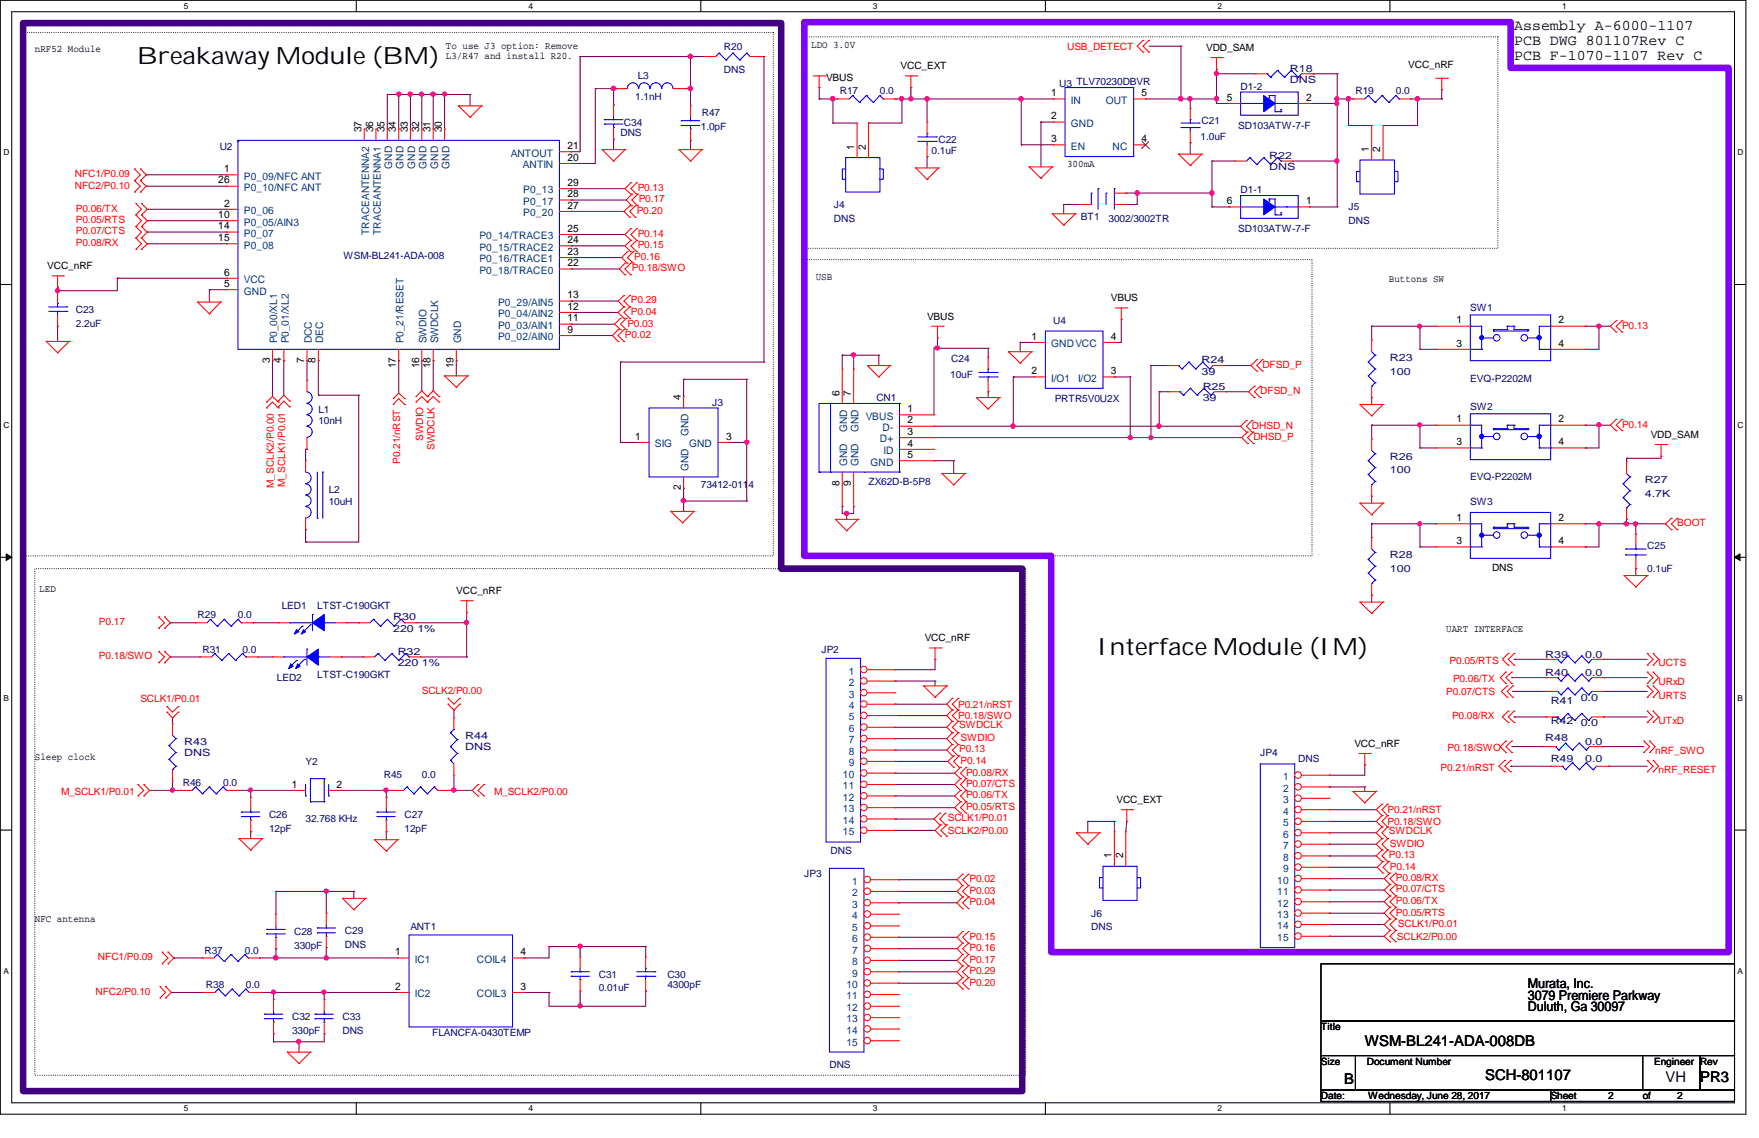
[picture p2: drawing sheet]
<svg xmlns="http://www.w3.org/2000/svg" width="432mm" height="279mm" viewBox="0 0 432 279" stroke-linecap="round" stroke-linejoin="round" font-family="sans-serif">
<defs><g id="words">
<g font-size="5.8">
<text x="33.6" y="15.7">Breakaway Module (BM)</text>
<text x="269.3" y="160.9">Interface Module (IM)</text>
</g>
<g font-size="3.6">
<text x="371.7" y="7.5">Assembly A-6000-1107</text>
<text x="371.7" y="11.1">PCB DWG 801107Rev C</text>
<text x="371.7" y="14.7">PCB F-1070-1107 Rev C</text>
<text x="335" y="256.8">WSM-BL241-ADA-008DB</text>
<text x="329.9" y="266.1">B</text>
<text x="364.6" y="265.3">SCH-801107</text>
<text x="408.9" y="265.6">VH</text>
<text x="417.3" y="265.6">PR3</text>
</g>
<g font-size="3.3">
<text x="375.1" y="242.7">Murata, Inc.</text>
<text x="375.1" y="245.5">3079 Premiere Parkway</text>
<text x="375.1" y="248.3">Duluth, Ga 30097</text>
</g>
<g font-size="2.5">
<text x="109.5" y="11.9">To use J3 option: Remove</text>
<text x="199.1" y="11.7">LDO 3.0V</text>
<text x="8.6" y="12.8">nRF52 Module</text>
<text x="109.5" y="14.4">L3/R47 and install R20.</text>
<text x="221.1" y="17">VCC_EXT</text>
<text x="296.1" y="12.5">VDD_SAM</text>
<text x="345.7" y="16.8">VCC_nRF</text>
<text x="202.8" y="19.8">VBUS</text>
<text x="258.1" y="23.6">1</text>
<text x="280.2" y="23.6">5</text>
<text x="258.1" y="29.3">2</text>
<text x="301.2" y="24.7">5</text>
<text x="320.6" y="24.7">2</text>
<text x="88.7" y="32.5" transform="rotate(-90 88.7 32.5)">37</text>
<text x="91.6" y="32.5" transform="rotate(-90 91.6 32.5)">36</text>
<text x="94.4" y="32.5" transform="rotate(-90 94.4 32.5)">35</text>
<text x="97.2" y="32.5" transform="rotate(-90 97.2 32.5)">34</text>
<text x="100.1" y="32.5" transform="rotate(-90 100.1 32.5)">33</text>
<text x="102.9" y="32.5" transform="rotate(-90 102.9 32.5)">32</text>
<text x="105.7" y="32.5" transform="rotate(-90 105.7 32.5)">31</text>
<text x="108.5" y="32.5" transform="rotate(-90 108.5 32.5)">30</text>
<text x="258.1" y="34.9">3</text>
<text x="280.2" y="34.9">4</text>
<text x="139.3" y="39.5">20</text>
<text x="139.3" y="36.6">21</text>
<text x="209.7" y="36.7" transform="rotate(-90 209.7 36.7)">1</text>
<text x="212.5" y="36.7" transform="rotate(-90 212.5 36.7)">2</text>
<text x="262" y="41">300mA</text>
<text x="336" y="37.3" transform="rotate(-90 336 37.3)">1</text>
<text x="338.8" y="37.3" transform="rotate(-90 338.8 37.3)">2</text>
<text x="53.6" y="45">26</text>
<text x="55" y="42.2">1</text>
<text x="139.3" y="45.6">29</text>
<text x="53.6" y="53.5">10</text>
<text x="55" y="50.7">2</text>
<text x="139.3" y="51.2">27</text>
<text x="139.3" y="48.4">28</text>
<text x="301.2" y="50.1">6</text>
<text x="320.6" y="50.1">1</text>
<text x="53.6" y="56.3">14</text>
<text x="53.6" y="59.2">15</text>
<text x="139.3" y="59.7">24</text>
<text x="139.3" y="56.9">25</text>
<text x="139.3" y="65.4">22</text>
<text x="139.3" y="62.6">23</text>
<text x="11.6" y="66">VCC_nRF</text>
<text x="55" y="70.4">5</text>
<text x="55" y="67.6">6</text>
<text x="200.2" y="68.7">USB</text>
<text x="341" y="69.2">Buttons SW</text>
<text x="139.3" y="76">12</text>
<text x="139.3" y="73.2">13</text>
<text x="272.7" y="74">VBUS</text>
<text x="139.3" y="81.7">9</text>
<text x="139.3" y="78.9">11</text>
<text x="227.6" y="78.5">VBUS</text>
<text x="253.2" y="83.4">1</text>
<text x="272.7" y="83.4">4</text>
<text x="357.5" y="79.4">1</text>
<text x="382.6" y="79.4">2</text>
<text x="66.2" y="89.1" transform="rotate(-90 66.2 89.1)">3</text>
<text x="69" y="89.1" transform="rotate(-90 69 89.1)">4</text>
<text x="74.7" y="89.1" transform="rotate(-90 74.7 89.1)">7</text>
<text x="77.5" y="89.1" transform="rotate(-90 77.5 89.1)">8</text>
<text x="357.5" y="85.1">3</text>
<text x="382.6" y="85.1">4</text>
<text x="97.2" y="90.4" transform="rotate(-90 97.2 90.4)">17</text>
<text x="102.9" y="90.4" transform="rotate(-90 102.9 90.4)">16</text>
<text x="105.7" y="90.4" transform="rotate(-90 105.7 90.4)">18</text>
<text x="111.3" y="90.4" transform="rotate(-90 111.3 90.4)">19</text>
<text x="253.2" y="91.9">2</text>
<text x="272.7" y="91.9">3</text>
<text x="167.1" y="98.2" transform="rotate(-90 167.1 98.2)">4</text>
<text x="206.1" y="97.1" transform="rotate(-90 206.1 97.1)">6</text>
<text x="208.9" y="97.1" transform="rotate(-90 208.9 97.1)">7</text>
<text x="222.8" y="101.2">1</text>
<text x="156" y="107.9">1</text>
<text x="178.2" y="107.9">3</text>
<text x="222.8" y="104">2</text>
<text x="222.8" y="106.8">3</text>
<text x="357.5" y="103.7">1</text>
<text x="382.6" y="103.7">2</text>
<text x="405.2" y="107.5">VDD_SAM</text>
<text x="222.8" y="112.4">5</text>
<text x="222.8" y="109.6">4</text>
<text x="357.5" y="109.3">3</text>
<text x="382.6" y="109.3">4</text>
<text x="206.1" y="119.2" transform="rotate(-90 206.1 119.2)">8</text>
<text x="208.9" y="119.2" transform="rotate(-90 208.9 119.2)">9</text>
<text x="167.1" y="120.4" transform="rotate(-90 167.1 120.4)">2</text>
<text x="357.5" y="127.9">1</text>
<text x="382.6" y="127.9">2</text>
<text x="357.5" y="133.6">3</text>
<text x="382.6" y="133.6">4</text>
<text x="366.3" y="140.2">DNS</text>
<text x="9.7" y="145.3">LED</text>
<text x="112" y="145.9">VCC_nRF</text>
<text x="355" y="155.2">UART INTERFACE</text>
<text x="227" y="157.4">VCC_nRF</text>
<text x="332.5" y="183.4">VCC_nRF</text>
<text x="8.6" y="186.5">Sleep clock</text>
<text x="71.6" y="193.4">1</text>
<text x="82.6" y="193.4">2</text>
<text x="274.1" y="197.2">VCC_EXT</text>
<text x="272.9" y="210.7" transform="rotate(-90 272.9 210.7)">1</text>
<text x="275.7" y="210.7" transform="rotate(-90 275.7 210.7)">2</text>
<text x="8.6" y="226.5">NFC antenna</text>
<text x="97" y="234.5">1</text>
<text x="127.8" y="234.5">4</text>
<text x="97" y="243">2</text>
<text x="127.8" y="243">3</text>
<text x="324.3" y="253">Title</text>
<text x="324.3" y="261.5">Size</text>
<text x="335.5" y="261.5">Document Number</text>
<text x="406.1" y="261.5">Engineer</text>
<text x="417.3" y="261.5">Rev</text>
<text x="324.3" y="269.9">Date:</text>
<text x="335.9" y="269.9">Wednesday, June 28, 2017</text>
<text x="380.7" y="269.9">Sheet</text>
<text x="394.8" y="269.9">2</text>
<text x="403.3" y="269.9">of</text>
<text x="411.7" y="269.9">2</text>
</g>
<g font-size="2.5" fill="#000080">
<text x="177.7" y="12.2">R20</text>
<text x="177.7" y="17.9">DNS</text>
<text x="316.7" y="17.6">R18</text>
<text x="156.5" y="19.3">L3</text>
<text x="206.2" y="23.2">R17</text>
<text x="216" y="23.2">0.0</text>
<text x="260" y="21.3">U3 TLV70230DBVR</text>
<text x="304.5" y="22.1">D1-2</text>
<text x="316.7" y="20.4">DNS</text>
<text x="332.7" y="23.2">R19</text>
<text x="342.6" y="23.2">0.0</text>
<text x="156" y="24.6">1.1nH</text>
<text x="172.3" y="28.5">R47</text>
<text x="152.3" y="33.4">DNS</text>
<text x="153.2" y="30.8">C34</text>
<text x="172" y="31.9">1.0pF</text>
<text x="230.4" y="35.1">C22</text>
<text x="294.7" y="34.5">1.0uF</text>
<text x="295" y="30.6">C21</text>
<text x="304" y="31.7">SD103ATW-7-F</text>
<text x="53.9" y="36.7">U2</text>
<text x="228.7" y="37.8">0.1uF</text>
<text x="311.6" y="39">R22</text>
<text x="311.6" y="41.8">DNS</text>
<text x="304.5" y="47.5">D1-1</text>
<text x="204.7" y="51.1">J4</text>
<text x="265.3" y="53.9">BT1</text>
<text x="331" y="51.6">J5</text>
<text x="204.7" y="54.5">DNS</text>
<text x="272.1" y="54.5">3002/3002TR</text>
<text x="304" y="57.1">SD103ATW-7-F</text>
<text x="331" y="55">DNS</text>
<text x="84.3" y="63.5">WSM-BL241-ADA-008</text>
<text x="18.6" y="76.8">C23</text>
<text x="360.9" y="76.5">SW1</text>
<text x="18.6" y="80.2">2.2uF</text>
<text x="258.6" y="79.6">U4</text>
<text x="233.5" y="88.9">C24</text>
<text x="295" y="89.2">R24</text>
<text x="341.2" y="88.6">R23</text>
<text x="233.3" y="92.9">10uF</text>
<text x="295" y="92">39</text>
<text x="295.2" y="95.7">R25</text>
<text x="341.2" y="92">100</text>
<text x="360.9" y="93.7">EVQ-P2202M</text>
<text x="78.1" y="101.3">L1</text>
<text x="174.8" y="99.7">J3</text>
<text x="215.1" y="98.5">CN1</text>
<text x="258.9" y="98.8">PRTR5V0U2X</text>
<text x="295.2" y="98.5">39</text>
<text x="360.9" y="100.8">SW2</text>
<text x="78.1" y="104.1">10nH</text>
<text x="341.2" y="112.9">R26</text>
<text x="172" y="119.9">73412-0114</text>
<text x="213.2" y="119">ZX62D-B-5P8</text>
<text x="341.2" y="116.2">100</text>
<text x="360.9" y="117.9">EVQ-P2202M</text>
<text x="403.8" y="118.5">R27</text>
<text x="80.7" y="121.1">L2</text>
<text x="80.7" y="123.9">10uH</text>
<text x="360.9" y="123.9">SW3</text>
<text x="403.8" y="121.9">4.7K</text>
<text x="341.2" y="137.1">R28</text>
<text x="404.4" y="134.9">C25</text>
<text x="341.2" y="140.5">100</text>
<text x="404.4" y="140.5">0.1uF</text>
<text x="69.2" y="149.5">LED1</text>
<text x="77.9" y="149.5">LTST-C190GKT</text>
<text x="48.5" y="151.8">R29</text>
<text x="58.4" y="151.8">0.0</text>
<text x="96.5" y="152.3">R30</text>
<text x="96.5" y="155.2">220 1%</text>
<text x="49.7" y="160.3">R31</text>
<text x="59.5" y="160.3">0.0</text>
<text x="97.6" y="160.8">R32</text>
<text x="201.7" y="160.3">JP2</text>
<text x="379.3" y="161.6">R39</text>
<text x="389.1" y="161.6">0.0</text>
<text x="68" y="167.3">LED2</text>
<text x="77.9" y="166.5">LTST-C190GKT</text>
<text x="97.6" y="163.6">220 1%</text>
<text x="379.3" y="165.9">R40</text>
<text x="389.1" y="165.9">0.0</text>
<text x="380.7" y="172.9">R41</text>
<text x="388" y="172">0.0</text>
<text x="380.7" y="177.7">R42</text>
<text x="388" y="178.3">0.0</text>
<text x="45.2" y="182.8">R43</text>
<text x="45.2" y="185.6">DNS</text>
<text x="114.2" y="181.4">R44</text>
<text x="114.2" y="184.2">DNS</text>
<text x="309.4" y="185.6">JP4</text>
<text x="379.3" y="181.9">R48</text>
<text x="389.1" y="182.8">0.0</text>
<text x="75" y="187.9">Y2</text>
<text x="94.2" y="190.9">R45</text>
<text x="103.5" y="190.9">0.0</text>
<text x="318.7" y="187">DNS</text>
<text x="380.7" y="187">R49</text>
<text x="389.1" y="187">0.0</text>
<text x="44.9" y="193">R46</text>
<text x="54.8" y="193">0.0</text>
<text x="66" y="200.8">C26</text>
<text x="75" y="201.9">32.768 KHz</text>
<text x="99.3" y="200.8">C27</text>
<text x="66" y="204.2">12pF</text>
<text x="99.3" y="204.2">12pF</text>
<text x="203.9" y="209.5">DNS</text>
<text x="197.4" y="215.2">JP3</text>
<text x="267.9" y="225">J6</text>
<text x="72.2" y="229.6">C28</text>
<text x="72.2" y="233">330pF</text>
<text x="84.7" y="229.3">C29</text>
<text x="84.7" y="232.7">DNS</text>
<text x="100.8" y="228.4">ANT1</text>
<text x="267.9" y="228.4">DNS</text>
<text x="50.2" y="234.1">R37</text>
<text x="60.1" y="234.1">0.0</text>
<text x="50.5" y="242.6">R38</text>
<text x="60.4" y="242.6">0.0</text>
<text x="147" y="240">C31</text>
<text x="147" y="243.4">0.01uF</text>
<text x="163.8" y="240">C30</text>
<text x="163.8" y="242.6">4300pF</text>
<text x="71.7" y="250.4">C32</text>
<text x="84.1" y="250.4">C33</text>
<text x="71.7" y="253.8">330pF</text>
<text x="84.1" y="253.8">DNS</text>
<text x="106.1" y="254.4">FLANCFA-0430TEMP</text>
<text x="203.6" y="262.3">DNS</text>
</g>
<g font-size="2.5" fill="#f00">
<text x="262" y="12.2">USB_DETECT</text>
<text x="18.4" y="43.5">NFC1/P0.09</text>
<text x="18.4" y="46.3">NFC2/P0.10</text>
<text x="156.5" y="46.9">P0.13</text>
<text x="18.6" y="52">P0.06/TX</text>
<text x="156.3" y="52.5">P0.20</text>
<text x="156.8" y="49.7">P0.17</text>
<text x="18.6" y="54.8">P0.05/RTS</text>
<text x="18.6" y="57.6">P0.07/CTS</text>
<text x="156.5" y="58.2">P0.14</text>
<text x="18.6" y="60.5">P0.08/RX</text>
<text x="155.7" y="63.8">P0.16</text>
<text x="156.5" y="61">P0.15</text>
<text x="155.1" y="66.6">P0.18/SWO</text>
<text x="154.9" y="77.3">P0.04</text>
<text x="154.9" y="74.5">P0.29</text>
<text x="153.4" y="83">P0.02</text>
<text x="154" y="80.2">P0.03</text>
<text x="398.2" y="80.7">P0.13</text>
<text x="309.9" y="90.3">DFSD_P</text>
<text x="309.4" y="96.8">DFSD_N</text>
<text x="307.3" y="105.2">DHSD_N</text>
<text x="398.2" y="105">P0.14</text>
<text x="98.2" y="114" transform="rotate(-90 98.2 114)">P0.21/nRST</text>
<text x="103.9" y="108.3" transform="rotate(-90 103.9 108.3)">SWDIO</text>
<text x="106.7" y="110.6" transform="rotate(-90 106.7 110.6)">SWDCLK</text>
<text x="307.7" y="108">DHSD_P</text>
<text x="67.2" y="119.9" transform="rotate(-90 67.2 119.9)">M_SCLK2/P0.00</text>
<text x="70" y="119.6" transform="rotate(-90 70 119.6)">M_SCLK1/P0.01</text>
<text x="411.7" y="129.2">BOOT</text>
<text x="24.3" y="153.5">P0.17</text>
<text x="24.3" y="161.9">P0.18/SWO</text>
<text x="355.9" y="163.1">P0.05/RTS</text>
<text x="356.7" y="167.6">P0.06/TX</text>
<text x="407.2" y="163.6">UCTS</text>
<text x="34.5" y="172.4">SCLK1/P0.01</text>
<text x="103.5" y="170.3">SCLK2/P0.00</text>
<text x="235.2" y="173.7">P0.21/nRST</text>
<text x="355" y="170.7">P0.07/CTS</text>
<text x="407.2" y="168.1">URxD</text>
<text x="407.2" y="171.5">URTS</text>
<text x="235.2" y="176.6">P0.18/SWO</text>
<text x="235.5" y="178.8">SWDCLK</text>
<text x="356.4" y="176.6">P0.08/RX</text>
<text x="407.2" y="177.7">UTxD</text>
<text x="235.5" y="184.7">P0.13</text>
<text x="235.8" y="181.9">SWDIO</text>
<text x="355.3" y="184.5">P0.18/SWO</text>
<text x="406.3" y="185.1">nRF_SWO</text>
<text x="235.8" y="187.6">P0.14</text>
<text x="237.2" y="190.4">P0.08/RX</text>
<text x="353.7" y="189.2">P0.21/nRST</text>
<text x="407.2" y="189.8">nRF_RESET</text>
<text x="15" y="195.2">M_SCLK1/P0.01</text>
<text x="121.3" y="195.2">M_SCLK2/P0.00</text>
<text x="237.2" y="196">P0.06/TX</text>
<text x="237.2" y="193.2">P0.07/CTS</text>
<text x="232.7" y="201.7">SCLK1/P0.01</text>
<text x="237.2" y="198.9">P0.05/RTS</text>
<text x="340.6" y="199.7">P0.21/nRST</text>
<text x="340.6" y="202.5">P0.18/SWO</text>
<text x="232.7" y="204.8">SCLK2/P0.00</text>
<text x="341" y="204.8">SWDCLK</text>
<text x="341.2" y="207.9">SWDIO</text>
<text x="341" y="210.7">P0.13</text>
<text x="341.2" y="213.5">P0.14</text>
<text x="238" y="216.7">P0.02</text>
<text x="238" y="219.5">P0.03</text>
<text x="342.6" y="222">P0.06/TX</text>
<text x="342.6" y="219.1">P0.07/CTS</text>
<text x="342.6" y="216.3">P0.08/RX</text>
<text x="238" y="222.2">P0.04</text>
<text x="342.6" y="224.8">P0.05/RTS</text>
<text x="343.2" y="227.6">SCLK1/P0.01</text>
<text x="238" y="233.5">P0.16</text>
<text x="238" y="230.7">P0.15</text>
<text x="342.9" y="230.7">SCLK2/P0.00</text>
<text x="24" y="235.8">NFC1/P0.09</text>
<text x="238" y="239.2">P0.29</text>
<text x="238" y="236.4">P0.17</text>
<text x="23.5" y="244.3">NFC2/P0.10</text>
<text x="238" y="242">P0.20</text>
</g>
<g font-size="2.5" fill="#004080">
<text x="262.9" y="25.5">IN</text>
<text x="271.4" y="25.5">OUT</text>
<text x="262.9" y="31.2">GND</text>
<text x="96.3" y="41.4" transform="rotate(-90 96.3 41.4)">GND</text>
<text x="99.1" y="41.4" transform="rotate(-90 99.1 41.4)">GND</text>
<text x="101.9" y="41.4" transform="rotate(-90 101.9 41.4)">GND</text>
<text x="104.7" y="41.4" transform="rotate(-90 104.7 41.4)">GND</text>
<text x="107.5" y="41.4" transform="rotate(-90 107.5 41.4)">GND</text>
<text x="110.3" y="41.4" transform="rotate(-90 110.3 41.4)">GND</text>
<text x="125.4" y="38.4">ANTOUT</text>
<text x="128.4" y="41.3">ANTIN</text>
<text x="262.9" y="36.7">EN</text>
<text x="273.1" y="36.7">NC</text>
<text x="59.9" y="44.1">P0_09/NFC ANT</text>
<text x="59.9" y="46.9">P0_10/NFC ANT</text>
<text x="128.4" y="47.5">P0_13</text>
<text x="59.9" y="52.6">P0_06</text>
<text x="128.4" y="53.1">P0_20</text>
<text x="128.4" y="50.3">P0_17</text>
<text x="59.9" y="55.4">P0_05/AIN3</text>
<text x="59.9" y="58.2">P0_07</text>
<text x="90.6" y="57.7" transform="rotate(-90 90.6 57.7)">TRACEANTENNA2</text>
<text x="93.5" y="57.7" transform="rotate(-90 93.5 57.7)">TRACEANTENNA1</text>
<text x="117.7" y="58.8">P0_14/TRACE3</text>
<text x="59.9" y="61">P0_08</text>
<text x="117.7" y="64.4">P0_16/TRACE1</text>
<text x="117.7" y="61.6">P0_15/TRACE2</text>
<text x="59.9" y="69.5">VCC</text>
<text x="117.7" y="67.2">P0_18/TRACE0</text>
<text x="59.9" y="72.3">GND</text>
<text x="122.3" y="77.9">P0_04/AIN2</text>
<text x="122.3" y="75.1">P0_29/AIN5</text>
<text x="122.3" y="83.6">P0_02/AIN0</text>
<text x="122.3" y="80.8">P0_03/AIN1</text>
<text x="68.1" y="84.3" transform="rotate(-90 68.1 84.3)">P0_00/XL1</text>
<text x="70.9" y="84.3" transform="rotate(-90 70.9 84.3)">P0_01/XL2</text>
<text x="76.5" y="84.3" transform="rotate(-90 76.5 84.3)">DCC</text>
<text x="79.3" y="84.3" transform="rotate(-90 79.3 84.3)">DEC</text>
<text x="99.1" y="84.3" transform="rotate(-90 99.1 84.3)">P0_21/RESET</text>
<text x="104.7" y="84.3" transform="rotate(-90 104.7 84.3)">SWDIO</text>
<text x="107.5" y="84.3" transform="rotate(-90 107.5 84.3)">SWDCLK</text>
<text x="113.2" y="84.3" transform="rotate(-90 113.2 84.3)">GND</text>
<text x="258.1" y="85.3">GNDVCC</text>
<text x="258.1" y="93.7">I/O1</text>
<text x="264.7" y="93.7">I/O2</text>
<text x="169" y="107.1" transform="rotate(-90 169 107.1)">GND</text>
<text x="207.9" y="106" transform="rotate(-90 207.9 106)">GND</text>
<text x="210.7" y="106" transform="rotate(-90 210.7 106)">GND</text>
<text x="212.5" y="103">VBUS</text>
<text x="216.7" y="105.8">D-</text>
<text x="160.8" y="109.8">SIG</text>
<text x="169.2" y="109.8">GND</text>
<text x="216" y="108.6">D+</text>
<text x="216.9" y="111.5">ID</text>
<text x="169" y="115.7" transform="rotate(-90 169 115.7)">GND</text>
<text x="207.9" y="114.5" transform="rotate(-90 207.9 114.5)">GND</text>
<text x="210.7" y="114.5" transform="rotate(-90 210.7 114.5)">GND</text>
<text x="213.7" y="114.3">GND</text>
<text x="208.4" y="165.6">1</text>
<text x="208.4" y="168.4">2</text>
<text x="208.4" y="171.3">3</text>
<text x="208.4" y="174.1">4</text>
<text x="208.4" y="176.9">5</text>
<text x="208.4" y="179.7">6</text>
<text x="208.4" y="182.5">7</text>
<text x="208.4" y="185.3">8</text>
<text x="206.9" y="191">10</text>
<text x="208.4" y="188.1">9</text>
<text x="315" y="191.5">1</text>
<text x="206.9" y="193.8">11</text>
<text x="206.9" y="196.6">12</text>
<text x="315" y="194.4">2</text>
<text x="315" y="197.2">3</text>
<text x="206.9" y="199.5">13</text>
<text x="206.9" y="202.3">14</text>
<text x="315" y="200">4</text>
<text x="315" y="202.9">5</text>
<text x="206.9" y="205.1">15</text>
<text x="315" y="205.7">6</text>
<text x="315" y="208.4">7</text>
<text x="315" y="211.3">8</text>
<text x="315" y="214.1">9</text>
<text x="209.2" y="217.2">1</text>
<text x="209.2" y="220">2</text>
<text x="313.5" y="216.9">10</text>
<text x="313.5" y="219.7">11</text>
<text x="209.2" y="222.8">3</text>
<text x="209.2" y="225.6">4</text>
<text x="313.5" y="222.6">12</text>
<text x="313.5" y="225.4">13</text>
<text x="209.2" y="228.5">5</text>
<text x="209.2" y="231.3">6</text>
<text x="313.5" y="228.2">14</text>
<text x="313.5" y="231.1">15</text>
<text x="101.9" y="236.4">IC1</text>
<text x="117.1" y="236.4">COIL4</text>
<text x="209.2" y="234.1">7</text>
<text x="209.2" y="237">8</text>
<text x="209.2" y="239.8">9</text>
<text x="101.9" y="244.9">IC2</text>
<text x="117.1" y="244.9">COIL3</text>
<text x="207.8" y="242.6">10</text>
<text x="207.8" y="245.4">11</text>
<text x="207.8" y="248.2">12</text>
<text x="207.8" y="251">13</text>
<text x="207.8" y="253.8">14</text>
<text x="207.8" y="256.7">15</text>
</g>
<g font-size="2">
<text x="45.1" y="2.2">5</text>
<text x="129.7" y="2.2">4</text>
<text x="214.3" y="2.2">3</text>
<text x="298.9" y="2.2">2</text>
<text x="383.5" y="2.2">1</text>
<text x=".8" y="38.1">D</text>
<text x="426.6" y="38.1">D</text>
<text x=".8" y="105.1">C</text>
<text x="426.6" y="105.1">C</text>
<text x=".8" y="172">B</text>
<text x="426.6" y="172">B</text>
<text x=".8" y="239">A</text>
<text x="426.6" y="239">A</text>
<text x="45.1" y="272.9">5</text>
<text x="129.7" y="272.9">4</text>
<text x="214.3" y="272.9">3</text>
<text x="298.9" y="272.9">2</text>
<text x="383.5" y="272.9">1</text>
</g>
</g></defs>
<path d="M.1 .1h428.5v273.5h-428.5zM2.9 2.9h422.9v267.9h-422.9z" fill="none" stroke="#000" stroke-width=".25"/>
<g fill="#fff">
<path d="M45.1 .4h1v2.2h-1z"/>
<path d="M45.1 271.1h1v2.2h-1z"/>
</g>
<path d="M87.5 .1v2.8M87.5 270.8v2.8" fill="none" stroke="#000" stroke-width=".25"/>
<g fill="#fff">
<path d="M129.7 .4h1v2.2h-1z"/>
<path d="M129.7 271.1h1v2.2h-1z"/>
</g>
<path d="M172 .1v2.8M172 270.8v2.8" fill="none" stroke="#000" stroke-width=".25"/>
<g fill="#fff">
<path d="M214.3 .4h1v2.2h-1z"/>
<path d="M214.3 271.1h1v2.2h-1z"/>
</g>
<path d="M256.6 .1v2.8M256.6 270.8v2.8" fill="none" stroke="#000" stroke-width=".25"/>
<g fill="#fff">
<path d="M298.9 .4h1v2.2h-1z"/>
<path d="M298.9 271.1h1v2.2h-1z"/>
</g>
<path d="M341.2 .1v2.8M341.2 270.8v2.8" fill="none" stroke="#000" stroke-width=".25"/>
<g fill="#fff">
<path d="M383.5 .4h1v2.2h-1z"/>
<path d="M383.5 271.1h1v2.2h-1z"/>
<path d="M.8 36.3h1.4v2.2h-1.4z"/>
<path d="M426.6 36.3h1.3v2.2h-1.3z"/>
<path d="M.8 103.3h1.4v2.2h-1.4z"/>
<path d="M426.6 103.3h1.3v2.2h-1.3z"/>
</g>
<path d="M.1 69.8h2.8M425.8 69.8h2.8" fill="none" stroke="#000" stroke-width=".25"/>
<g fill="#fff">
<path d="M.8 170.3h1.3v2.2h-1.3z"/>
<path d="M426.6 170.3h1.2v2.2h-1.2z"/>
</g>
<path d="M.1 136.8h2.8M425.8 136.8h2.8" fill="none" stroke="#000" stroke-width=".25"/>
<path d="M1.5 136l1.4 .8-1.4 .8zM425.8 136.8l1.3-.8v1.6z" fill="#000" stroke="#000" stroke-width=".25"/>
<g fill="#fff">
<path d="M.8 237.2h1.2v2.2h-1.2z"/>
<path d="M426.6 237.2h1.1v2.2h-1.1z"/>
</g>
<path d="M.1 203.8h2.8M425.8 203.8h2.8M324.3 236.6h101.5v14.1h-101.5zM324.3 250.7h101.5v8.5h-101.5zM324.3 259.2h8.4v8.4h-8.4zM332.7 259.2h84.6v8.4h-84.6zM403.3 259.2v8.4M417.3 259.2h8.5v8.4h-8.5zM324.3 267.6h56.4v2.8h-56.4zM380.7 267.6h45.1v2.8h-45.1zM403.3 267.6h.1" fill="none" stroke="#000" stroke-width=".25"/>
<path d="M5.4 8h184.4v128.5h-184.4zM196.8 9.1h170.9v51.9h-170.9zM196.8 63.8h125.3v72.7h-125.3zM8.6 139.6h243.2v124.4h-243.2z" fill="none" stroke="#000" stroke-width=".25" stroke-dasharray="0 .5"/>
<path d="M197.4 5.4h173.4v11.3h53.5v217.1h-166.2v-97.3h-60.7z" fill="none" stroke="#8000ff" stroke-width="1.6"/>
<path d="M5.7 5.7h186.1v133.9h59.2v128.3h-245.3z" fill="none" stroke="#400080" stroke-width="1.6"/>
<g fill="none" stroke="#800040" stroke-width=".25">
<path d="M142.4 13.9h.1M142.4 13.9v23.4h-2.2M142.4 13.9h30.5M169.5 13.9h.1M169.5 13.9v12.1M186.9 13.9h.1M186.9 13.9h.6M187.5 13.9h.1M187.5 13.9v75M282 11.3h7.9M289.9 11.3h.1M289.9 11.3v13"/>
<path d="M298.6 18.1h.1M298.6 17h.1M298.6 18.1h9.6M298.6 17v8.4M322.3 18.1h.1M322.3 18.1h6M328.3 18.1h.1M328.3 18.1v32.7M95.1 23.2h.1M95.1 23.2h20.3M95.1 23.2v8.5M97.9 23.2h.1"/>
<path d="M97.9 23.2v8.5M100.8 23.2h.1M100.8 23.2v8.5M103.5 23.2h.1M103.5 23.2v8.5M106.3 23.2h.1M106.3 23.2v8.5M109.1 23.2h.1M109.1 23.2v8.5M115.4 23.2h.1M115.4 23.2v2.8M140.2 37.3h.1"/>
<path d="M146.1 21.8h.1M146.1 21.8v18.3h-5.9M146.1 21.8h5.1M150.6 21.8h.1M150.6 34.2h.1M150.6 25.7h.1M150.6 21.8v3.9M150.6 34.2v2.5M151.2 21.8h.1M168.1 21.8h.1M168.1 21.8h1.4M169.5 21.8h.1"/>
<path d="M169.5 34.5h.1M169.5 34.5v2.2M201.1 21.5h.1M201.1 24.3h.1M201.1 24.3h4.5M201.1 21.5v2.8M204.5 24.3h.1M204.5 30.2h.1M204.5 30.2h5.9M204.5 24.3v5.9M213.2 30.2h.1M219.7 24.3h.1"/>
<path d="M219.7 24.3h38.9M221.4 24.3h.1M221.4 24.3v5.9h-8.2M223.6 21.5h.1M223.6 24.3h.1M223.6 21.5v2.8M227.6 24.3h.1M227.6 38.4h.1M227.6 24.3v5.7M227.6 38.4v2.8M250.7 24.3h.1M250.7 35.6h.1"/>
<path d="M250.7 35.6h7.9M250.7 24.3v11.3M255.5 30h.1M255.5 30h3.1M255.5 30v11M281.2 24.3h.1M281.2 24.3h17.4M289.9 24.3h.1M292.2 24.3h.1M292.2 35.1h.1M292.2 24.3v2.3M292.2 35.1v2.7"/>
<path d="M297.5 39.5h.1M297.5 39.5h5.6M297.5 39.5v11.3M298.6 25.4h.1M298.6 24.3h.1M298.6 25.4h3.2M317.2 39.5h11.1M321.5 25.4h6.8M328.3 24.3h.1M328.3 39.5h.1M328.3 25.4h.1M328.3 24.3h3.8"/>
<path d="M331 24.3h.1M331 30.8h.1M331 30.8h5.7M331 24.3v6.5M339.5 30.8h.1M346.3 24.3h.1M346.3 24.3h7.6M348 24.3h.1M348 24.3v6.5h-8.5M353.9 24.3h.1M353.9 22h.1M353.9 22v2.3"/>
<path d="M35.9 42.9h.1M35.9 45.7h.1M35.9 42.9h19.7M35.9 45.7h19.7M36.2 51.4h.1M36.2 57h.1M36.2 59.9h.1M36.2 54.2h.1M36.2 51.4h19.4M36.2 57h19.4M36.2 59.9h19.4M36.2 54.2h19.4"/>
<path d="M140.2 57.6h.1M140.2 51.9h.1M140.2 49.1h.1M140.2 46.3h.1M140.2 40.1h.1M140.2 57.6h13.2M140.2 51.9h13M140.2 49.1h13.6M140.2 46.3h13.2M261.1 50.2h.1M261.1 50.2h4M261.1 50.2v2.3"/>
<path d="M276.4 50.2h.1M276.4 47.4h.1M276.4 47.4h21.1M279.1 47.4h.1M279.1 47.4v2.8h-2.7M297.5 47.4h.1M297.5 50.8h.1M297.5 50.8h4.3M301.8 50.8h.1M321.5 50.8h.1M321.5 50.8h6.8M328.3 50.8h.1"/>
<path d="M14.1 71.4h.1M14.1 70.5h.1M14.1 70.5v1.2M28.8 68.3h.1M28.8 68.3h26.8M28.8 68.3v3.1h-14.7M51.4 71.1h.1M51.4 71.1h4.2M51.4 71.1v3.1M140.2 79.6h.1M140.2 76.7h.1M140.2 73.9h.1"/>
<path d="M140.2 66h.1M140.2 63.2h.1M140.2 60.4h.1M140.2 79.6h10.7M140.2 76.7h11.5M140.2 73.9h11.5M140.2 66h11.9M140.2 63.2h12.4M140.2 60.4h13.2M275.3 78.4h.1M275.3 78.4v5.7h-1.7M14.1 80.1h.1"/>
<path d="M14.1 80.1v3.7M66.9 88.6h.1M66.9 88.6v8.8M69.7 88.6h.1M69.7 88.6v8.4M75.4 88.6h.1M75.4 88.6v4.8M78.1 88.6h.1M78.1 97h.1M78.1 88.6v8.4M78.1 97h10M88.1 97h.1"/>
<path d="M88.1 97v36.1h-13.1M97.9 88.6h.1M97.9 88.6v7.9M103.5 88.6h.1M103.5 88.6v7.3M106.3 88.6h.1M106.3 88.6v7.3M112 88.6h.1M112 88.6v3.7M140.2 82.4h.1M140.2 82.4h10.2M152.3 88.9h.1"/>
<path d="M152.3 88.9v19.7M152.3 88.9h35.2M167.8 93.1h.1M167.8 93.1v4.3M167.8 93.1h15.5M183.3 93.1h.1M183.3 93.1v29.9M187.5 88.9h.1M206.8 87.2h.1M206.8 87.2v3.4M206.8 87.2h8.9M209.5 87.2h.1"/>
<path d="M209.5 87.2v3.4M215.7 87.2h.1M215.7 87.2v2.5M229.3 85.5h.1M229.3 85.5v16.4M229.3 85.5h13.3M230.1 85.5h.1M230.1 83h.1M230.1 83v2.5M242.6 85.5h.1M242.6 96.2h.1M242.6 85.5v2.2"/>
<path d="M242.6 96.2v1.4M248.8 92.5h.1M248.8 92.5v12.1M248.8 92.5h5M250.4 84.1h.1M250.4 84.1h3.4M250.4 84.1v2.3M273.6 92.5h.1M273.6 84.1h.1M273.6 92.5h3.9M277.5 92.5h.1M277.5 92.5v14.9"/>
<path d="M282.5 89.7h.1M282.5 89.7h4M282.5 89.7v17.7M284.6 96.2h.1M284.6 96.2h2.2M284.6 96.2v8.4M300.6 89.7h.1M300.6 89.7h6.5M300.9 96.2h.1M300.9 96.2h5.6M336.7 80.1h.1M336.7 97.6h.1"/>
<path d="M336.7 80.1h15.8M336.7 80.1v3.4M336.7 97.6v1.7M348.6 80.1h.1M348.6 85.8h.1M348.6 85.8h3.9M348.6 80.1v5.7M389.1 85.8h.1M389.1 80.1h.1M389.1 80.1h6.2M392.5 80.1h.1M392.5 80.1v5.7h-3.4"/>
<path d="M75 110.3h.1M75 110.3v2.8M75 110.3h.4M152.3 108.6h.1M152.3 108.6h4.2M167.8 119.9h.1M167.8 119.9v5.7M179.1 108.6h.1M179.1 108.6h4.2M183.3 108.6h.1M229.3 104.6h.1M229.3 107.4h.1"/>
<path d="M229.3 113.1h.1M229.3 104.6h75.2M229.3 107.4h75.5M229.3 113.1h4.8M234.1 113.1h.1M234.1 113.1v3.1M248.8 104.6h.1M277.5 107.4h.1M282.5 107.4h.1M284.6 104.6h.1M336.7 104.4h.1M336.7 104.4v3.4"/>
<path d="M336.7 104.4h15.8M348.6 104.4h.1M348.6 110h.1M348.6 104.4v5.6M348.6 110h3.9M389.1 110h.1M389.1 104.4h.1M389.1 104.4h6.2M392.5 104.4h.1M392.5 104.4v5.6h-3.4M399.3 112.5h.1M399.3 112.5v.9"/>
<path d="M407.8 112h.1M407.8 112v.5h-8.5M75 133.1h.1M75 130h.1M75 130v3.1M167.6 125.6h.2M167.8 123h.1M167.8 125.6h.1M167.8 123h15.5M183.3 123h.1M206.8 124.4h.1M206.8 126.1h.1"/>
<path d="M206.8 124.4v1.7M207.9 126.1h.1M207.9 126.1v1.4M209.5 124.4h.1M209.5 124.4v1.7h-2.7M336.7 121.8h.1M336.7 128.6h.1M336.7 121.8v1.7M336.7 128.6v3.4M336.7 128.6h15.8M348.6 128.6h.1M348.6 134.3h.1"/>
<path d="M348.6 128.6v5.7M348.6 134.3h3.9M389.1 134.3h.1M389.1 128.6h.1M389.1 128.6h19.8M392.5 128.6h.1M392.5 128.6v5.7h-3.4M399.3 127.5h.1M399.3 128.6h.1M399.3 127.5v1.1M401.6 128.6h.1M401.6 139.6h.1"/>
<path d="M401.6 128.6v2.5M401.6 139.6v1.7M41.8 152.9h.1M41.8 152.9h6.2M62.1 152.9h.1M62.1 152.9h6.2M85.2 152.9h2.9M88.1 152.9h.1M102.1 152.9h12.5M114.6 152.9h.1M114.6 150.4h.1M114.6 150.4v10.9"/>
<path d="M336.7 146.1h.1M336.7 146.1v1.7M41.8 161.3h.1M41.8 161.3h7.3M42.3 176.3h.1M42.3 176.3v1.4M63.2 161.3h.1M63.2 161.3h3.7M83.8 161.3h.1M83.8 161.3h5.4M103.2 161.3h11.4M111.4 174.3h.1"/>
<path d="M111.4 174.3v2M114.6 161.3h.1M219.7 164.4h.1M219.7 167.2h.1M219.7 172.9h.1M219.7 175.7h.1M219.7 178.6h.1M219.7 167.2h9.8M219.7 172.9h12.7M219.7 175.7h12.7M219.7 178.6h12.7M229.5 161.9h.1"/>
<path d="M229.5 167.2h.1M229.5 161.9v2.5h-9.8M229.5 167.2v1.2M371.1 166.4h.1M371.1 166.4h8.5M371.3 169.8h.1M371.3 169.8h8.3M371.7 161.9h.1M371.7 176h.1M371.7 161.9h7.9M371.7 176h7.9M393.6 161.9h.1"/>
<path d="M393.6 166.4h.1M393.6 169.8h.1M393.6 176h.1M393.6 161.9h10.8M393.6 166.4h10.8M393.6 169.8h10.8M393.6 176h10.8M36.7 194.1h7.7M42.3 194.1h.1M42.3 191.8v2.3M44.4 194.1h.1M58.4 194.1h13.8"/>
<path d="M61.6 194.1h.1M61.6 194.1v1.6M72.2 194.1h.1M83.5 194.1h.1M83.5 194.1h12.7M94.8 195.7h.1M94.8 194.1h.1M94.8 194.1v1.6M110.3 194.1h.1M110.3 194.1h5.6M111.4 194.1h.1M111.4 190.3v3.8"/>
<path d="M219.7 189.8h.1M219.7 192.6h.1M219.7 195.4h.1M219.7 198.3h.1M219.7 181.4h.1M219.7 184.1h.1M219.7 186.9h.1M219.7 189.8h14.7M219.7 192.6h14.7M219.7 195.4h14.7M219.7 198.3h14.7M219.7 181.4h12.7"/>
<path d="M219.7 184.1h12.7M219.7 186.9h13M326.3 190.3h.1M326.3 198.8h.1M326.3 193.2h.1M326.3 198.8h11.5M326.3 193.2h8.7M335 187.8h.1M335 193.2h.1M335 187.8v2.5h-8.7M335 193.2v1.1M370.8 188.1h.1"/>
<path d="M370.8 188.1h9.9M371.1 183.3h7.9M379 183.3h.1M393.1 183.3h.1M393.1 183.3h10.4M394.8 188.1h.1M394.8 188.1h9.6M61.6 204.2h.1M61.6 204.2v1.7M67.7 218.9h.1M67.7 218.9v5.6M67.7 218.9h19.2"/>
<path d="M80.1 218.9h.1M80.1 218.9v5.3M86.9 218.9h.1M86.9 218.9v1.7M94.8 204.2h.1M94.8 204.2v2M219.7 201.1h.1M219.7 203.9h.1M219.7 201.1h9.6M219.7 203.9h9.8M220.6 218.9h.1M220.6 216h.1"/>
<path d="M220.6 218.9h14.3M220.6 216h14.3M267 201.7h.1M267 201.7h6.6M267 201.7v2.8M273.6 201.7h.1M273.6 201.7v2.5M276.6 201.7h.1M276.6 201.7l-.2 2.5M326.3 218.5h.1M326.3 215.7h.1M326.3 212.9h.1"/>
<path d="M326.3 210.1h.1M326.3 207.3h.1M326.3 204.5h.1M326.3 201.7h.1M326.3 201.7h11.5M326.3 218.5h13.5M326.3 215.7h13.5M326.3 212.9h11.8M326.3 210.1h11.5M326.3 207.3h11.5M326.3 204.5h11.5M42.7 235.2h.1"/>
<path d="M42.7 235.2h7M63.8 235.2h.1M63.8 235.2h33.8M67.7 235.2h.1M67.7 232.9h.1M67.7 232.9v2.3M80.1 235.2h.1M80.1 232.7h.1M80.1 232.7v2.5M128.6 235.2h.1M134.8 232.4h.1M134.8 232.4v2.8h-6.2"/>
<path d="M134.8 232.4h23.7M142.4 232.4h.1M142.4 232.4v2.5M158.5 232.4h.1M158.5 232.4v2.5M220.6 238.6h.1M220.6 235.8h.1M220.6 232.9h.1M220.6 230.1h.1M220.6 221.7h.1M220.6 238.6h14.3M220.6 235.8h14.3"/>
<path d="M220.6 232.9h14.3M220.6 230.1h14.3M220.6 221.7h14.3M326.3 229.9h.1M326.3 227h.1M326.3 224.2h.1M326.3 221.4h.1M326.3 229.9h13.5M326.3 227h13.5M326.3 224.2h13.5M326.3 221.4h13.5M42.1 243.7h.1"/>
<path d="M42.1 243.7h7.9M64.1 243.7h.1M64.1 243.7h33.5M67.1 243.7h.1M67.1 253.8h.1M67.1 255.8h.1M67.1 243.7v1.7M67.1 253.8v2M73.4 255.8h.1M73.4 255.8v2.5M79.6 243.7h.1M79.6 253.8h.1"/>
<path d="M79.6 243.7v1.7M79.6 253.8v2h-12.5M128.6 243.7h.1M128.6 243.7h6.2M134.8 243.7h.1M142.4 243.3h.1M142.4 247.1h.1M142.4 243.3v3.8M158.5 243.3h.1M158.5 243.3v3.8h-23.7v-3.4M220.6 241.4h.1M220.6 241.4h14.3"/>
</g>
<g fill="#f0f" stroke="#f0f" stroke-width=".25">
<circle cx="169.5" cy="13.8" r=".55"/>
<circle cx="103.5" cy="23.1" r=".51"/>
<circle cx="100.7" cy="23.1" r=".51"/>
<circle cx="106.3" cy="23.1" r=".53"/>
<circle cx="109.1" cy="23.1" r=".51"/>
<circle cx="97.9" cy="23.1" r=".51"/>
<circle cx="79.5" cy="243.6" r=".51"/>
<circle cx="80.1" cy="235.2" r=".53"/>
<circle cx="67.7" cy="235.2" r=".55"/>
<circle cx="80.1" cy="218.8" r=".51"/>
<circle cx="73.3" cy="255.7" r=".53"/>
<circle cx="142.4" cy="247" r=".51"/>
<circle cx="14.1" cy="71.4" r=".51"/>
<circle cx="67.1" cy="243.6" r=".51"/>
<circle cx="250.7" cy="24.3" r=".55"/>
<circle cx="227.5" cy="24.3" r=".55"/>
<circle cx="279.1" cy="47.4" r=".53"/>
<circle cx="331" cy="24.3" r=".55"/>
<circle cx="298.6" cy="18" r=".51"/>
<circle cx="277.5" cy="107.4" r=".51"/>
<circle cx="209.5" cy="87.1" r=".53"/>
<circle cx="284.5" cy="104.6" r=".53"/>
<circle cx="248.6" cy="104.6" r=".53"/>
<circle cx="282.5" cy="107.4" r=".51"/>
<circle cx="230.1" cy="85.4" r=".53"/>
<circle cx="207.8" cy="126.1" r=".53"/>
<circle cx="392.5" cy="80.1" r=".53"/>
<circle cx="348.5" cy="80.1" r=".51"/>
<circle cx="392.5" cy="104.3" r=".53"/>
<circle cx="348.5" cy="104.3" r=".51"/>
<circle cx="348.5" cy="128.6" r=".51"/>
<circle cx="401.5" cy="128.6" r=".51"/>
<circle cx="399.3" cy="128.6" r=".53"/>
<circle cx="223.6" cy="24.3" r=".53"/>
<circle cx="221.3" cy="24.3" r=".53"/>
<circle cx="347.9" cy="24.3" r=".55"/>
<circle cx="204.4" cy="24.3" r=".55"/>
<circle cx="289.9" cy="24.3" r=".55"/>
<circle cx="94.7" cy="194" r=".51"/>
<circle cx="114.5" cy="152.8" r=".51"/>
<circle cx="61.5" cy="194" r=".51"/>
<circle cx="392.5" cy="128.6" r=".53"/>
<circle cx="111.4" cy="194" r=".53"/>
<circle cx="42.3" cy="194" r=".51"/>
<circle cx="297.5" cy="47.4" r=".55"/>
<circle cx="328.1" cy="39.5" r=".53"/>
<circle cx="298.6" cy="24.3" r=".53"/>
<circle cx="292.1" cy="24.3" r=".53"/>
<circle cx="169.5" cy="21.7" r=".55"/>
<circle cx="142.4" cy="232.3" r=".51"/>
<circle cx="328.1" cy="24.3" r=".53"/>
<circle cx="328.2" cy="25.4" r=".51"/>
<circle cx="150.6" cy="21.7" r=".55"/>
<circle cx="183.3" cy="108.5" r=".51"/>
<circle cx="167.8" cy="122.9" r=".53"/>
</g>
<g fill="none" stroke="#f00" stroke-width=".25">
<path d="M199.6 18.6h2.9M201.1 18.6v2.9M202.5 18.6h.1M222.2 18.6h2.8M223.6 18.6v2.9M225 18.6h.1M280.6 9.9h.1M280.6 12.8h.1M280.6 9.9l-1.5 1.4 1.5 1.5M282 9.9h.1M282 12.8h.1M282 9.9l-1.4 1.4 1.4 1.5"/>
<path d="M297.3 14.1h2.8M298.6 17h.1M298.6 14.1v2.9M300.1 14.1h.1M352.5 19.2h2.8M353.9 19.2v2.8M355.3 19.2h.1M112.5 26h.1M112.5 26h5.7M112.5 26l2.9 2.8M115.4 28.8h.1M118.2 26h.1"/>
<path d="M118.2 26l-2.8 2.8M147.8 36.7h.1M147.8 36.7h5.6M147.8 36.7l2.8 2.8M150.6 39.5h.1M153.4 36.7h.1M153.4 36.7l-2.8 2.8M166.7 36.7h.1M166.7 36.7h5.6M166.7 36.7l2.8 2.8M169.5 39.5h.1M169.5 34.5h.1"/>
<path d="M169.5 26h.1M169.5 26v2.8M169.5 31.7v2.8M172.3 36.7h.1M172.3 36.7l-2.8 2.8M201.1 21.5h.1M223.6 21.5h.1M289.3 37.8h.1M289.3 37.8h5.7M289.3 37.8l2.9 2.8M295 37.8h.1M295 37.8l-2.8 2.8"/>
<path d="M332.1 24.3h.1M332.1 24.3h2.9M343.5 24.3h2.8M346.3 24.3h.1M353.9 22h.1M33 44.4h.1M33 41.5h.1M33 47.2h.1M33 41.5l1.5 1.4-1.5 1.5M33 44.4l1.5 1.3-1.5 1.5M33.4 52.7h.1M33.4 50h.1"/>
<path d="M33.4 55.6h.1M33.4 58.4h.1M33.4 50l1.3 1.4-1.3 1.3M33.4 52.7l1.3 1.5-1.3 1.4M33.4 55.6l1.3 1.4-1.3 1.4M33.4 58.4l1.3 1.5-1.3 1.3M34.5 41.5h.1M34.5 44.4h.1M34.5 47.2h.1M34.5 41.5l1.4 1.4-1.4 1.5M34.5 44.4l1.4 1.3-1.4 1.5M34.7 50h.1"/>
<path d="M34.7 52.7h.1M34.7 55.6h.1M34.7 58.4h.1M34.7 50l1.5 1.4-1.5 1.3M34.7 52.7l1.5 1.5-1.5 1.4M34.7 55.6l1.5 1.4-1.5 1.4M34.7 58.4l1.5 1.5-1.5 1.3M154.6 53.3h.1M154.6 50.5h.1M154.6 50.5l-1.4 1.4 1.4 1.4M154.9 59h.1M154.9 56.1h.1"/>
<path d="M154.9 47.7h.1M154.9 44.9h.1M154.9 59l-1.5 1.4 1.5 1.4M154.9 56.1l-1.5 1.5 1.5 1.4M154.9 44.9l-1.5 1.4 1.5 1.4M155.1 50.5h.1M155.1 47.7h.1M155.1 47.7l-1.3 1.4 1.3 1.4M156 50.5h.1M156 53.3h.1M156 50.5l-1.4 1.4 1.4 1.4M156.3 59h.1"/>
<path d="M156.3 56.1h.1M156.3 44.9h.1M156.3 47.7h.1M156.3 59l-1.4 1.4 1.4 1.4M156.3 56.1l-1.4 1.5 1.4 1.4M156.3 44.9l-1.4 1.4 1.4 1.4M156.5 47.7h.1M156.5 50.5h.1M156.5 47.7l-1.4 1.4 1.4 1.4M224.8 41.2h.1M224.8 41.2h5.6M224.8 41.2l2.8 2.8"/>
<path d="M227.6 44h.1M230.4 41.2h.1M230.4 41.2l-2.8 2.8M252.6 41h.1M252.6 41h5.7M252.6 41l2.9 2.8M255.5 43.8h.1M258.3 41h.1M258.3 52.5h.1M258.3 41l-2.8 2.8M258.3 52.5h5.7M258.3 52.5l2.8 2.8"/>
<path d="M261.1 55.3h.1M264 52.5h.1M264 52.5l-2.9 2.8M292.2 40.6h.1M12.8 67.7h2.8M14.1 70.5h.1M14.1 71.7h.1M14.1 67.7v2.8M14.1 71.7v2.8M14.1 77.3v2.8M15.6 67.7h.1M33.4 61.2h.1"/>
<path d="M34.7 61.2h.1M48.5 74.2h.1M48.5 74.2h5.7M48.5 74.2l2.9 2.8M51.4 77h.1M54.2 74.2h.1M54.2 74.2l-2.8 2.8M152.3 78.1h.1M152.3 78.1l-1.4 1.5 1.4 1.3M153.2 78.1h.1M153.2 75.4h.1M153.2 72.6h.1"/>
<path d="M153.2 75.4l-1.5 1.3 1.5 1.4M153.2 72.6l-1.5 1.3 1.5 1.5M153.4 67.5h.1M153.4 64.6h.1M153.4 64.6l-1.3 1.4 1.3 1.5M153.8 78.1h.1M153.8 78.1l-1.5 1.5 1.5 1.3M154 64.6h.1M154 61.8h.1M154 61.8l-1.4 1.4 1.4 1.4M154.6 75.4h.1M154.6 78.1h.1"/>
<path d="M154.6 72.6h.1M154.6 75.4l-1.4 1.3 1.4 1.4M154.6 72.6l-1.4 1.3 1.4 1.5M154.9 64.6h.1M154.9 67.5h.1M154.9 61.8h.1M154.9 64.6l-1.5 1.4 1.5 1.5M155.4 61.8h.1M155.4 64.6h.1M155.4 61.8l-1.4 1.4 1.4 1.4M156.3 61.8h.1M273.8 75.6h2.8"/>
<path d="M275.3 78.4h.1M275.3 75.6v2.8M276.6 75.6h.1M396.7 78.7h.1M396.7 78.7l-1.4 1.4 1.4 1.4M398.2 78.7h.1M398.2 78.7l-1.5 1.4 1.5 1.4M11.3 83.8h.1M11.3 83.8h5.7M11.3 83.8l2.8 2.8M14.1 86.6h.1M14.1 80.1h.1"/>
<path d="M17 83.8h.1M17 83.8l-2.9 2.8M65.4 98.7h.1M65.4 98.7l1.5-1.3 1.4 1.3M68.3 98.7h.1M68.3 98.5h.1M68.3 99.9h.1M68.3 98.5l1.4-1.5 1.4 1.5M68.3 99.9l1.4-1.4 1.4 1.4M71.1 98.5h.1M71.1 99.9h.1M96.5 97.9h.1"/>
<path d="M96.5 99.3h.1M96.5 97.9l1.4-1.4 1.4 1.4M96.5 99.3l1.4-1.4 1.4 1.4M99.3 97.9h.1M99.3 99.3h.1M102.1 97.4h.1M102.1 98.7h.1M102.1 97.4l1.4-1.5 1.4 1.5M102.1 98.7l1.4-1.3 1.4 1.3M104.9 97.4h.1M104.9 98.7h.1M104.9 97.4l1.4-1.5 1.5 1.5"/>
<path d="M104.9 98.7l1.4-1.3 1.5 1.3M107.8 97.4h.1M107.8 98.7h.1M109.1 92.3h.1M109.1 92.3h5.7M109.1 92.3l2.9 2.8M112 95.1h.1M114.8 92.3h.1M114.8 92.3l-2.8 2.8M151.7 83.8h.1M151.7 80.9h.1M151.7 80.9l-1.3 1.5 1.3 1.4"/>
<path d="M152.3 80.9h.1M153.2 80.9h.1M153.2 83.8h.1M153.2 80.9l-1.5 1.5 1.5 1.4M153.8 80.9h.1M212.9 89.7h.1M212.9 89.7h5.6M212.9 89.7l2.8 2.8M215.7 92.5h.1M218.5 89.7h.1M218.5 89.7l-2.8 2.8M228.7 80.1h2.9"/>
<path d="M230.1 83h.1M230.1 80.1v2.9M231.6 80.1h.1M239.7 97.6h.1M239.7 97.6h5.7M239.7 97.6l2.9 2.8M245.4 97.6h.1M245.4 97.6l-2.8 2.8M247.6 86.4h.1M247.6 86.4h5.6M247.6 86.4l2.8 2.8M250.4 89.2h.1"/>
<path d="M253.2 86.4h.1M253.2 86.4l-2.8 2.8M307.9 97.6h.1M307.9 94.8h.1M307.9 94.8l-1.4 1.4 1.4 1.4M308.5 91.1h.1M308.5 88.3h.1M308.5 88.3l-1.4 1.4 1.4 1.4M309.4 94.8h.1M309.4 97.6h.1M309.4 94.8l-1.5 1.4 1.5 1.4M309.9 88.3h.1"/>
<path d="M309.9 91.1h.1M309.9 88.3l-1.4 1.4 1.4 1.4M333.8 99.3h.1M333.8 99.3h5.7M333.8 99.3l2.9 2.8M339.5 99.3h.1M339.5 99.3l-2.8 2.8M396.7 81.5h.1M398.2 81.5h.1M65.4 100.2h.1M65.4 100.2l1.5-1.5 1.4 1.5M68.3 100.2h.1"/>
<path d="M75 113.1h.1M75 113.1v2.8M231.2 116.2h.1M231.2 116.2h5.7M231.2 116.2l2.9 2.8M234.1 119h.1M236.9 116.2h.1M236.9 116.2l-2.8 2.8M242.6 100.4h.1M306 106.1h.1M306 103.2h.1M306 103.2l-1.5 1.4 1.5 1.5"/>
<path d="M306.2 108.9h.1M306.2 106.1h.1M306.2 106.1l-1.4 1.3 1.4 1.5M307.3 103.2h.1M307.3 106.1h.1M307.3 103.2l-1.3 1.4 1.3 1.5M307.7 106.1h.1M307.7 108.9h.1M307.7 106.1l-1.5 1.3 1.5 1.5M336.7 102.1h.1M396.7 105.7h.1M396.7 103h.1"/>
<path d="M396.7 103l-1.4 1.4 1.4 1.3M398.2 103h.1M398.2 105.7h.1M398.2 103l-1.5 1.4 1.5 1.3M406.3 109.1h2.9M407.8 112h.1M407.8 109.1v2.9M409.2 109.1h.1M75 130h.1M75 127.3v2.7M164.7 125.6h.1M164.7 125.6h5.6"/>
<path d="M164.7 125.6l2.9 2.8M167.6 128.4h.1M170.3 125.6h.1M170.3 125.6l-2.7 2.8M205.1 127.5h.1M205.1 127.5h5.6M205.1 127.5l2.8 2.8M207.9 130.3h.1M210.7 127.5h.1M210.7 127.5l-2.8 2.8M333.8 123.5h.1M333.8 123.5h5.7"/>
<path d="M333.8 123.5l2.9 2.9M336.7 126.4h.1M339.5 123.5h.1M339.5 123.5l-2.8 2.9M410.3 130h.1M410.3 127.3h.1M410.3 127.3l-1.4 1.3 1.4 1.4M411.7 127.3h.1M411.7 130h.1M411.7 127.3l-1.4 1.3 1.4 1.4M38.9 154.3h.1M38.9 151.5h.1"/>
<path d="M38.9 159.9h.1M38.9 151.5l1.5 1.4-1.5 1.4M38.9 159.9l1.5 1.4-1.5 1.4M40.4 151.5h.1M40.4 154.3h.1M40.4 159.9h.1M40.4 151.5l1.4 1.4-1.4 1.4M40.4 159.9l1.4 1.4-1.4 1.4M113.1 147.5h2.8M114.6 150.4h.1M114.6 147.5v2.9M115.9 147.5h.1"/>
<path d="M228.2 159.1h2.8M229.5 159.1v2.8M231 159.1h.1M333.8 147.8h.1M333.8 147.8h5.7M333.8 147.8l2.9 2.8M336.7 150.6h.1M339.5 147.8h.1M339.5 147.8l-2.8 2.8M398.7 141.3h.1M398.7 141.3h5.7M398.7 141.3l2.9 2.8"/>
<path d="M401.6 144.1h.1M404.4 141.3h.1M404.4 141.3l-2.8 2.8M38.9 162.7h.1M40.4 162.7h.1M41 174.8h.1M41 173.5h.1M41 174.8l1.3 1.5 1.5-1.5M41 173.5l1.3 1.3 1.5-1.3M43.8 174.8h.1M43.8 173.5h.1M110 172.9h.1"/>
<path d="M110 171.4h.1M110 172.9l1.4 1.4 1.5-1.4M110 171.4l1.4 1.5 1.5-1.5M112.9 172.9h.1M112.9 171.4h.1M226.7 168.4h.1M226.7 168.4h5.7M226.7 168.4l2.8 2.8M229.5 171.2h.1M229.5 161.9h.1M232.4 168.4h.1M232.4 168.4l-2.9 2.8"/>
<path d="M233.8 174.3h.1M233.8 171.4h.1M233.8 177.1h.1M233.8 179.9h.1M233.8 171.4l-1.4 1.5 1.4 1.4M233.8 174.3l-1.4 1.4 1.4 1.4M233.8 177.1l-1.4 1.5 1.4 1.3M233.8 179.9l-1.4 1.5 1.4 1.4M235.2 171.4h.1M235.2 174.3h.1M235.2 177.1h.1M235.2 179.9h.1"/>
<path d="M235.2 171.4l-1.4 1.5 1.4 1.4M235.2 174.3l-1.4 1.4 1.4 1.4M235.2 177.1l-1.4 1.5 1.4 1.3M235.2 179.9l-1.4 1.5 1.4 1.4M369.7 165h.1M369.7 167.8h.1M369.7 165l-1.4 1.4 1.4 1.4M370 168.4h.1M370 171.2h.1M370 168.4l-1.4 1.4 1.4 1.4M370.2 174.6h.1M370.2 177.4h.1"/>
<path d="M370.2 160.4h.1M370.2 163.3h.1M370.2 174.6l-1.4 1.4 1.4 1.4M370.2 160.4l-1.4 1.5 1.4 1.4M371.1 165h.1M371.1 167.8h.1M371.1 165l-1.4 1.4 1.4 1.4M371.3 168.4h.1M371.3 171.2h.1M371.3 168.4l-1.3 1.4 1.3 1.4M371.7 174.6h.1M371.7 177.4h.1"/>
<path d="M371.7 160.4h.1M371.7 163.3h.1M371.7 160.4l-1.5 1.5 1.5 1.4M371.7 174.6l-1.5 1.4 1.5 1.4M404.4 163.3h.1M404.4 160.4h.1M404.4 167.8h.1M404.4 165h.1M404.4 171.2h.1M404.4 168.4h.1M404.4 177.4h.1M404.4 174.6h.1"/>
<path d="M404.4 160.4l1.4 1.5-1.4 1.4M404.4 165l1.4 1.4-1.4 1.4M404.4 168.4l1.4 1.4-1.4 1.4M404.4 174.6l1.4 1.4-1.4 1.4M405.8 163.3h.1M405.8 160.4h.1M405.8 167.8h.1M405.8 165h.1M405.8 171.2h.1M405.8 168.4h.1M405.8 177.4h.1M405.8 174.6h.1"/>
<path d="M405.8 160.4l1.4 1.5-1.4 1.4M405.8 165l1.4 1.4-1.4 1.4M405.8 168.4l1.4 1.4-1.4 1.4M405.8 174.6l1.4 1.4-1.4 1.4M33.9 195.4h.1M33.9 192.6h.1M33.9 192.6l1.4 1.5-1.4 1.3M35.3 192.6h.1M35.3 195.4h.1M35.3 192.6l1.4 1.5-1.4 1.3M72.2 194.1h.1M72.2 194.1h2.8"/>
<path d="M80.7 194.1h2.8M83.5 194.1h.1M96.2 194.1h.1M96.2 194.1h2.9M107.4 194.1h2.9M110.3 194.1h.1M117.3 195.4h.1M117.3 192.6h.1M117.3 192.6l-1.4 1.5 1.4 1.3M118.8 192.6h.1M118.8 195.4h.1M118.8 192.6l-1.5 1.5 1.5 1.3"/>
<path d="M230.7 199.6h.1M230.7 199.6l-1.4 1.5 1.4 1.4M232.1 199.6h.1M232.1 199.6l-1.4 1.5 1.4 1.4M233.8 185.6h.1M233.8 182.8h.1M233.8 182.8l-1.4 1.3 1.4 1.5M234.1 188.4h.1M234.1 185.6h.1M234.1 185.6l-1.4 1.3 1.4 1.5M235.2 182.8h.1M235.2 185.6h.1"/>
<path d="M235.2 182.8l-1.4 1.3 1.4 1.5M235.5 185.6h.1M235.5 188.4h.1M235.5 185.6l-1.4 1.3 1.4 1.5M235.8 196.8h.1M235.8 194.1h.1M235.8 199.6h.1M235.8 191.2h.1M235.8 188.4h.1M235.8 194.1l-1.4 1.3 1.4 1.4M235.8 196.8l-1.4 1.5 1.4 1.3M235.8 191.2l-1.4 1.4 1.4 1.5"/>
<path d="M235.8 188.4l-1.4 1.4 1.4 1.4M237.2 194.1h.1M237.2 196.8h.1M237.2 199.6h.1M237.2 191.2h.1M237.2 188.4h.1M237.2 194.1l-1.4 1.3 1.4 1.4M237.2 196.8l-1.4 1.5 1.4 1.3M237.2 191.2l-1.4 1.4 1.4 1.5M237.2 188.4l-1.4 1.4 1.4 1.4M275.3 198.8h2.7M276.6 198.8v2.9"/>
<path d="M278 198.8h.1M332.1 194.3h.1M332.1 194.3h5.7M332.1 194.3l2.9 2.8M333.6 185h2.8M335 187.8h.1M335 197.1h.1M335 185v2.8M336.4 185h.1M337.8 194.3h.1M337.8 194.3l-2.8 2.8M339.3 197.4h.1"/>
<path d="M339.3 197.4l-1.5 1.4 1.5 1.4M340.6 197.4h.1M340.6 197.4l-1.3 1.4 1.3 1.4M369.4 186.7h.1M369.4 189.5h.1M369.4 186.7l-1.4 1.4 1.4 1.4M369.7 181.9h.1M369.7 184.7h.1M369.7 181.9l-1.4 1.4 1.4 1.4M370.8 186.7h.1M370.8 189.5h.1M370.8 186.7l-1.4 1.4 1.4 1.4"/>
<path d="M371.1 181.9h.1M371.1 184.7h.1M371.1 181.9l-1.4 1.4 1.4 1.4M403.5 184.7h.1M403.5 181.9h.1M403.5 181.9l1.5 1.4-1.5 1.4M404.4 189.5h.1M404.4 186.7h.1M404.4 186.7l1.4 1.4-1.4 1.4M405 184.7h.1M405 181.9h.1M405 181.9l1.3 1.4-1.3 1.4"/>
<path d="M405.8 189.5h.1M405.8 186.7h.1M405.8 186.7l1.4 1.4-1.4 1.4M58.7 205.9h.1M58.7 205.9h5.6M58.7 205.9l2.9 2.8M61.6 208.7h.1M64.3 205.9h.1M64.3 205.9l-2.7 2.8M91.9 206.2h.1M91.9 206.2h5.7M91.9 206.2l2.9 2.8"/>
<path d="M94.8 209h.1M97.6 206.2h.1M97.6 206.2l-2.8 2.8M230.7 202.5h.1M231 205.3h.1M231 202.5h.1M231 202.5l-1.5 1.4 1.5 1.4M232.1 202.5h.1M232.4 202.5h.1M232.4 205.3h.1M232.4 202.5l-1.4 1.4 1.4 1.4M236.3 217.4h.1"/>
<path d="M236.3 214.6h.1M236.3 214.6l-1.4 1.4 1.4 1.4M236.3 217.4l-1.4 1.5 1.4 1.3M237.7 214.6h.1M237.7 217.4h.1M237.7 214.6l-1.4 1.4 1.4 1.4M237.7 217.4l-1.4 1.5 1.4 1.3M264.2 204.5h.1M264.2 204.5h5.7M264.2 204.5l2.8 2.8M267 207.3h.1M269.9 204.5h.1"/>
<path d="M269.9 204.5l-2.9 2.8M276.6 201.7h.1M339.3 200.2h.1M339.3 203h.1M339.3 205.9h.1M339.3 208.7h.1M339.3 211.5h.1M339.3 200.2l-1.5 1.5 1.5 1.3M339.3 203l-1.5 1.5 1.5 1.4M339.3 205.9l-1.5 1.4 1.5 1.4M339.3 208.7l-1.5 1.4 1.5 1.4M339.5 214.4h.1"/>
<path d="M339.5 211.5h.1M339.5 211.5l-1.4 1.4 1.4 1.5M340.6 200.2h.1M340.6 203h.1M340.6 205.9h.1M340.6 208.7h.1M340.6 211.5h.1M340.6 200.2l-1.3 1.5 1.3 1.3M340.6 203l-1.3 1.5 1.3 1.4M340.6 205.9l-1.3 1.4 1.3 1.4M340.6 208.7l-1.3 1.4 1.3 1.4M341 211.5h.1"/>
<path d="M341 214.4h.1M341 211.5l-1.5 1.4 1.5 1.5M341.2 220h.1M341.2 217.2h.1M341.2 214.4h.1M341.2 220l-1.4 1.4 1.4 1.4M341.2 217.2l-1.4 1.3 1.4 1.5M341.2 214.4l-1.4 1.3 1.4 1.5M342.6 220h.1M342.6 217.2h.1M342.6 214.4h.1M342.6 220l-1.4 1.4 1.4 1.4"/>
<path d="M342.6 217.2l-1.4 1.3 1.4 1.5M342.6 214.4l-1.4 1.3 1.4 1.5M39.8 236.6h.1M39.8 233.8h.1M39.8 233.8l1.4 1.4-1.4 1.4M41.2 233.8h.1M41.2 236.6h.1M41.2 233.8l1.5 1.4-1.5 1.4M80.1 232.7h.1M80.1 224.2h.1M80.1 224.2v2.8M80.1 229.9v2.8"/>
<path d="M84.1 220.6h.1M84.1 220.6h5.6M84.1 220.6l2.8 2.8M86.9 223.4h.1M89.7 220.6h.1M89.7 220.6l-2.8 2.8M236.3 220.2h.1M236.3 223.1h.1M236.3 237.2h.1M236.3 234.4h.1M236.3 231.6h.1M236.3 228.7h.1"/>
<path d="M236.3 220.2l-1.4 1.5 1.4 1.4M236.3 237.2l-1.4 1.4 1.4 1.4M236.3 231.6l-1.4 1.3 1.4 1.5M236.3 228.7l-1.4 1.4 1.4 1.5M236.3 234.4l-1.4 1.4 1.4 1.4M237.7 220.2h.1M237.7 223.1h.1M237.7 237.2h.1M237.7 231.6h.1M237.7 234.4h.1M237.7 228.7h.1M237.7 220.2l-1.4 1.5 1.4 1.4"/>
<path d="M237.7 237.2l-1.4 1.4 1.4 1.4M237.7 231.6l-1.4 1.3 1.4 1.5M237.7 228.7l-1.4 1.4 1.4 1.5M237.7 234.4l-1.4 1.4 1.4 1.4M341.2 231.2h.1M341.2 228.4h.1M341.2 225.6h.1M341.2 222.8h.1M341.2 228.4l-1.4 1.5 1.4 1.3M341.2 225.6l-1.4 1.4 1.4 1.4M341.2 222.8l-1.4 1.4 1.4 1.4M342.6 228.4h.1"/>
<path d="M342.6 231.2h.1M342.6 225.6h.1M342.6 222.8h.1M342.6 228.4l-1.4 1.5 1.4 1.3M342.6 225.6l-1.4 1.4 1.4 1.4M342.6 222.8l-1.4 1.4 1.4 1.4M39.3 245h.1M39.3 242.2h.1M39.3 242.2l1.3 1.5-1.3 1.3M40.6 242.2h.1M40.6 245h.1M40.6 242.2l1.5 1.5-1.5 1.3"/>
<path d="M70.5 258.3h.1M70.5 258.3h5.7M70.5 258.3l2.9 2.8M76.2 258.3h.1M76.2 258.3l-2.8 2.8M236.3 240h.1M236.3 242.8h.1M236.3 240l-1.4 1.4 1.4 1.4M237.7 240h.1M237.7 242.8h.1M237.7 240l-1.4 1.4 1.4 1.4M73.4 261.1h.1"/>
</g>
<g fill="none" stroke="#00f" stroke-width=".25">
<path d="M167.2 29.6h.1M167.2 30.8h.1M167.2 29.6h4.6M167.2 30.8h4.6M169.5 29.6h.1M169.5 31.7h.1M169.5 28.8v.8M169.5 30.8v.9M335.9 23.5h.1M335.9 23.5l-.9 .8M335.9 23.5l1.7 1.6M337.6 25.1h.1"/>
<path d="M339.3 23.5h.1M339.3 23.5l-1.7 1.6M339.3 23.5l1.7 1.6M341 25.1h.1M342.6 23.5h.1M342.6 23.5l-1.6 1.6M342.6 23.5l.9 .8M343.5 24.3h.1M11.9 76.5h4.5M11.9 75.4h4.5M14.1 76.5h.1M14.1 74.5h.1"/>
<path d="M14.1 74.5v.9M14.1 76.5v.8M16.4 76.5h.1M16.4 75.4h.1M75 115.9a1.4 1.4 0 0 1 1.4 1.4 1.4 1.4 0 0 1-1.4 1.4M75 118.8a1.35 1.35 0 0 1 1.4 1.3 1.35 1.35 0 0 1-1.4 1.4M77.9 115.9v11.4M79.2 115.9h.1M79.2 115.9v11.4M75 121.6a1.35 1.35 0 0 1 1.4 1.3 1.35 1.35 0 0 1-1.4 1.4M75 124.4a1.4 1.4 0 0 1 1.4 1.4 1.4 1.4 0 0 1-1.4 1.4M77.9 127.3h.1"/>
<path d="M202.8 161.6h8.4v45.2h-8.4zM75 195.4h.1M75 192.6v2.8M76.2 196.8h.1M76.2 191.2h.1M76.2 191.2v5.6M76.2 196.8h3.4M76.2 191.2h3.4M79.6 196.8h.1M79.6 191.2h.1M79.6 191.2v5.6M80.7 195.4h.1"/>
<path d="M80.7 192.6v2.8M99.9 193.2h.1M99.9 193.2l-.8 .9M99.9 193.2l1.7 1.7M101.6 194.9h.1M103.2 193.2h.1M103.2 193.2l-1.6 1.7M103.2 193.2l1.7 1.7M104.9 194.9h.1M106.6 193.2h.1M106.6 193.2l-1.7 1.7M106.6 193.2l.8 .9"/>
<path d="M107.4 194.1h.1M77.9 227.8h.1M77.9 229h.1M77.9 227.8h4.5M77.9 229h4.5M80.1 227.8h.1M80.1 229.9h.1M80.1 227v.8M80.1 229v.9"/>
</g>
<circle cx="212" cy="164.4" r=".8" fill="#fff" stroke="#f00" stroke-width=".25"/>
<path d="M212.9 164.4h6.8M219.7 164.4h.1" fill="none" stroke="#f00" stroke-width=".25"/>
<circle cx="212" cy="167.2" r=".8" fill="#fff" stroke="#f00" stroke-width=".25"/>
<path d="M212.9 167.2h6.8M219.7 167.2h.1" fill="none" stroke="#f00" stroke-width=".25"/>
<circle cx="212" cy="170.1" r=".8" fill="#fff" stroke="#f00" stroke-width=".25"/>
<path d="M212.9 170.1h6.8M219.7 170.1h.1" fill="none" stroke="#f00" stroke-width=".25"/>
<circle cx="212" cy="172.8" r=".8" fill="#fff" stroke="#f00" stroke-width=".25"/>
<path d="M212.9 172.9h6.8M219.7 172.9h.1" fill="none" stroke="#f00" stroke-width=".25"/>
<circle cx="212" cy="175.6" r=".8" fill="#fff" stroke="#f00" stroke-width=".25"/>
<path d="M212.9 175.7h6.8M219.7 175.7h.1" fill="none" stroke="#f00" stroke-width=".25"/>
<circle cx="212" cy="178.5" r=".8" fill="#fff" stroke="#f00" stroke-width=".25"/>
<path d="M212.9 178.6h6.8M219.7 178.6h.1" fill="none" stroke="#f00" stroke-width=".25"/>
<circle cx="212" cy="181.3" r=".8" fill="#fff" stroke="#f00" stroke-width=".25"/>
<path d="M212.9 181.4h6.8M219.7 181.4h.1" fill="none" stroke="#f00" stroke-width=".25"/>
<circle cx="212" cy="184.1" r=".8" fill="#fff" stroke="#f00" stroke-width=".25"/>
<path d="M212.9 184.1h6.8M219.7 184.1h.1" fill="none" stroke="#f00" stroke-width=".25"/>
<circle cx="212" cy="186.9" r=".8" fill="#fff" stroke="#f00" stroke-width=".25"/>
<path d="M212.9 186.9h6.8M219.7 186.9h.1" fill="none" stroke="#f00" stroke-width=".25"/>
<circle cx="212" cy="189.8" r=".8" fill="#fff" stroke="#f00" stroke-width=".25"/>
<path d="M212.9 189.8h6.8M219.7 189.8h.1" fill="none" stroke="#f00" stroke-width=".25"/>
<circle cx="212" cy="192.6" r=".8" fill="#fff" stroke="#f00" stroke-width=".25"/>
<path d="M212.9 192.6h6.8M219.7 192.6h.1" fill="none" stroke="#f00" stroke-width=".25"/>
<circle cx="212" cy="195.4" r=".8" fill="#fff" stroke="#f00" stroke-width=".25"/>
<path d="M212.9 195.4h6.8M219.7 195.4h.1" fill="none" stroke="#f00" stroke-width=".25"/>
<circle cx="212" cy="198.2" r=".8" fill="#fff" stroke="#f00" stroke-width=".25"/>
<path d="M212.9 198.3h6.8M219.7 198.3h.1" fill="none" stroke="#f00" stroke-width=".25"/>
<circle cx="212" cy="201" r=".8" fill="#fff" stroke="#f00" stroke-width=".25"/>
<path d="M212.9 201.1h6.8M219.7 201.1h.1" fill="none" stroke="#f00" stroke-width=".25"/>
<circle cx="212" cy="203.8" r=".8" fill="#fff" stroke="#f00" stroke-width=".25"/>
<g fill="none" stroke="#f00" stroke-width=".25">
<path d="M89.4 31.7h.1M89.4 31.7v2.8M92.3 31.7h.1M92.3 31.7v2.8M95.1 31.7h.1M95.1 31.7v2.8M97.9 31.7h.1M97.9 31.7v2.8M100.8 31.7h.1M100.8 31.7v2.8M103.5 31.7h.1M103.5 31.7v2.8"/>
<path d="M106.3 31.7h.1M106.3 31.7v2.8M109.1 31.7h.1M109.1 31.7v2.8M137.3 37.3h2.9M140.2 37.3h.1M210.4 30.2h.1M210.4 30.2v8.5M213.2 30.2h.1M213.2 30.2v8.5M258.6 35.6h.1M258.6 30h.1"/>
<path d="M258.6 24.3h.1M258.6 35.6h2.9M258.6 30h2.9M258.6 24.3h2.9M278.3 35.6h2.9M278.3 24.3h2.9M281.2 24.3h.1M281.2 35.6h.1M301.8 25.4h.1M301.8 25.4h2.7M318.7 25.4h2.8M321.5 25.4h.1"/>
<path d="M55.6 42.9h.1M55.6 51.4h.1M55.6 54.2h.1M55.6 57h.1M55.6 59.9h.1M55.6 45.7h.1M55.6 42.9h2.8M55.6 51.4h2.8M55.6 54.2h2.8M55.6 57h2.8M55.6 59.9h2.8M55.6 45.7h2.8"/>
<path d="M137.3 40.1h2.9M137.3 57.6h2.9M137.3 51.9h2.9M137.3 49.1h2.9M137.3 46.3h2.9M140.2 40.1h.1M140.2 57.6h.1M140.2 51.9h.1M140.2 49.1h.1M140.2 46.3h.1M265.1 50.2h.1M265.1 50.2h2.8"/>
<path d="M273.6 47.4h2.8M273.6 50.2h2.8M276.4 47.4h.1M276.4 50.2h.1M301.8 50.8h.1M301.8 50.8h2.7M318.7 50.8h2.8M321.5 50.8h.1M55.6 71.1h.1M55.6 68.3h.1M55.6 71.1h2.8M55.6 68.3h2.8"/>
<path d="M137.3 79.6h2.9M137.3 76.7h2.9M137.3 73.9h2.9M137.3 66h2.9M137.3 63.2h2.9M137.3 60.4h2.9M140.2 79.6h.1M140.2 76.7h.1M140.2 73.9h.1M140.2 66h.1M140.2 63.2h.1M140.2 60.4h.1"/>
<path d="M66.9 88.6h.1M66.9 85.8v2.8M69.7 88.6h.1M69.7 85.8v2.8M75.4 88.6h.1M75.4 93.4h.1M75.4 85.8v2.8M75.4 93.4v2.8M78.1 88.6h.1M78.1 85.8v2.8M97.9 88.6h.1M97.9 85.8v2.8"/>
<path d="M103.5 88.6h.1M103.5 85.8v2.8M106.3 88.6h.1M106.3 85.8v2.8M112 88.6h.1M112 85.8v2.8M137.3 82.4h2.9M140.2 82.4h.1M167.8 97.4h.1M167.8 97.4v2.8M286.5 89.7h.1M286.5 89.7h2.8"/>
<path d="M297.8 89.7h2.8M300.6 89.7h.1M352.5 80.1h.1M352.5 85.8h.1M352.5 80.1h8.4M352.5 85.8h8.4M380.7 80.1h8.4M380.7 85.8h8.4M389.1 80.1h.1M389.1 85.8h.1M75.4 110.3h.1M75.4 107.4v2.9"/>
<path d="M156.5 108.6h.1M156.5 108.6h2.8M167.8 119.9h.1M167.8 117.1v2.8M176.3 108.6h2.8M179.1 108.6h.1M352.5 104.4h.1M352.5 110h.1M352.5 104.4h8.4M352.5 110h8.4M380.7 104.4h8.4M380.7 110h8.4"/>
<path d="M389.1 104.4h.1M389.1 110h.1M399.3 113.4h.1M399.3 113.4v2.8M352.5 128.6h.1M352.5 134.3h.1M352.5 128.6h8.4M352.5 134.3h8.4M380.7 128.6h8.4M380.7 134.3h8.4M389.1 128.6h.1M389.1 134.3h.1"/>
<path d="M399.3 127.5h.1M399.3 124.7v2.8M48 152.9h.1M48 152.9h2.8M59.3 152.9h2.8M62.1 152.9h.1M88.1 152.9h.1M88.1 152.9h2.7M99.3 152.9h2.8M102.1 152.9h.1M111.4 176.3h.1M111.4 176.3v2.8"/>
<path d="M379.6 169.8h.1M379.6 166.4h.1M379.6 161.9h.1M379.6 176h.1M379.6 169.8h2.8M379.6 166.4h2.8M379.6 161.9h2.8M379.6 176h2.8M390.8 169.8h2.8M390.8 166.4h2.8M390.8 161.9h2.8M390.8 176h2.8"/>
<path d="M393.6 169.8h.1M393.6 166.4h.1M393.6 161.9h.1M393.6 176h.1M111.4 190.3h.1M111.4 187.5v2.8M379 183.3h.1M379 183.3h2.8M390.2 183.3h2.9M393.1 183.3h.1M212.9 203.9h6.8M219.7 203.9h.1"/>
<path d="M97.6 235.2h.1M97.6 235.2h2.8M125.8 235.2h2.8M128.6 235.2h.1M50 243.7h.1M50 243.7h2.7M61.2 243.7h2.9M64.1 243.7h.1M79.6 253.8h.1M79.6 245.4h.1M79.6 245.4v2.8M79.6 251v2.8"/>
<path d="M97.6 243.7h.1M97.6 243.7h2.8M125.8 243.7h2.8M128.6 243.7h.1"/>
</g>
<g fill="none" stroke="#00f" stroke-width=".25">
<path d="M58.4 34.5h78.9v51.3h-78.9zM58.4 34.7h.1M58.4 34.5v.2M207.6 38.7h8.4v8.5h-8.4zM261.5 21.5h16.8v16.9h-16.8zM304.5 22.6h14.2v5.7h-14.2zM304.5 25.4h5.7M310.2 25.4h.1M311.6 24h.1M311.6 23.5h.1M311.6 23.5v.5M311.6 23.5h1.4v3.9"/>
<path d="M313 27.4h.1M313 25.4h5.7M313 27.4h1.5M314.5 27.4h.1M314.5 26.8h.1M314.5 26.8v.6M315.8 25.4h.1M318.7 25.4h.1M207.6 41.5h-.8v2.5h.8M216 41.5h.8v2.5h-.8M267.9 47.4h.1M267.9 47.4v2.8"/>
<path d="M269.6 46.3h.1M269.6 46.3v5.1M271.5 47.4h.1M271.5 47.4v2.8M273.6 46.3h.1M273.6 46.3v5.1M304.5 48h14.2v5.6h-14.2zM304.5 50.8h5.7M310.2 50.8h.1M311.6 49.4h.1M311.6 48.9h.1M311.6 48.9v.5"/>
<path d="M311.6 48.9h1.4v3.8M313 52.7h.1M313 50.8h5.7M313 52.7h1.5M314.5 52.7h.1M314.5 52.2h.1M314.5 52.2v.5M315.8 50.8h.1M318.7 50.8h.1M360.9 77.3h19.8v11.3h-19.8zM75.4 96.2a1.4 1.4 0 0 1 1.2 1.4 1.4 1.4 0 0 1-1.3 1.4M75.4 99.1a1.35 1.35 0 0 1 1.2 1.3 1.35 1.35 0 0 1-1.3 1.4"/>
<path d="M289.3 89.7h.1M289.3 89.7l.9 .9M290.2 90.6h.1M291.8 88.9h.1M291.8 88.9l1.7 1.7M291.8 88.9l-1.6 1.7M293.5 90.6h.1M295.2 88.9h.1M295.2 88.9l1.7 1.7M295.2 88.9l-1.7 1.7M296.9 90.6h.1M297.8 89.7l-.9 .9"/>
<path d="M360.9 80.1h.1M360.9 85.8h.1M360.9 80.1h2.8v5.7M360.9 85.8h2.8M363.7 83h.1M363.7 85.8h.1M363.7 83h2.9M366.6 80.9h.1M366.6 81.3h.1M366.6 80.9v.4M366.6 81.3h8.5M366.6 80.9h3.4"/>
<path d="M370 80.1h.1M370 80.9h.1M370 80.1v.8M370 80.1h1.7M371.7 80.9h.1M371.7 80.1h.1M371.7 80.1v.8M371.7 80.9h3.4M375.1 81.3h.1M375.1 80.9h.1M375.1 80.9v.4M375.1 83h2.8"/>
<path d="M377.9 83h.1M377.9 85.8h.1M377.9 85.8h2.8M380.7 80.1h.1M380.7 85.8h.1M380.7 80.1h-2.8v5.7M75.4 101.9a1.35 1.35 0 0 1 1.2 1.3 1.35 1.35 0 0 1-1.3 1.4M75.4 104.7a1.35 1.35 0 0 1 1.2 1.3 1.35 1.35 0 0 1-1.3 1.4M159.3 100.2h17v16.9h-17zM360.9 101.6h19.8v11.3h-19.8zM360.9 104.4h.1M360.9 110h.1"/>
<path d="M360.9 104.4h2.8v5.6M360.9 110h2.8M363.7 107.2h.1M363.7 110h.1M363.7 107.2h2.9M366.6 105.2h.1M366.6 105.5h.1M366.6 105.5h8.5M366.6 105.2h3.4M366.6 105.2v.3M370 104.4h.1M370 105.2h.1"/>
<path d="M370 104.4h1.7M370 104.4v.8M371.7 105.2h.1M371.7 104.4h.1M371.7 105.2h3.4M371.7 104.4v.8M375.1 105.5h.1M375.1 105.2h.1M375.1 105.2v.3M375.1 107.2h2.8M377.9 107.2h.1M377.9 110h.1"/>
<path d="M377.9 110h2.8M380.7 104.4h.1M380.7 110h.1M380.7 104.4h-2.8v5.6M398.4 118.8h.1M398.4 118.8l1.7 1.7M399.3 116.2l.8 .9M400.1 117.1h.1M400.1 117.1l-1.7 1.7M360.9 125.8h19.8v11.3h-19.8zM360.9 128.6h.1M360.9 134.3h.1"/>
<path d="M360.9 128.6h2.8v5.7M360.9 134.3h2.8M363.7 131.4h.1M363.7 134.3h.1M363.7 131.4h2.9M366.6 129.5h.1M366.6 129.8h.1M366.6 129.5v.3M366.6 129.8h8.5M366.6 129.5h3.4M370 128.6h.1M370 129.5h.1"/>
<path d="M370 128.6v.9M370 128.6h1.7M371.7 129.5h.1M371.7 128.6h.1M371.7 128.6v.9M371.7 129.5h3.4M375.1 129.8h.1M375.1 129.5h.1M375.1 129.5v.3M375.1 131.4h2.8M377.9 131.4h.1M377.9 134.3h.1"/>
<path d="M377.9 134.3h2.8M380.7 128.6h.1M380.7 134.3h.1M380.7 128.6h-2.8v5.7M398.4 122.2h.1M398.4 122.2l1.7 1.7M399.3 124.7h.1M400.1 120.5h.1M400.1 123.9h.1M400.1 120.5l-1.7 1.7M400.1 123.9l-.8 .8M51.6 152.1h.1"/>
<path d="M51.6 152.1l-.8 .8M51.6 152.1l1.7 1.7M53.3 153.8h.1M55 152.1h.1M55 152.1l-1.7 1.7M55 152.1l1.7 1.7M56.7 153.8h.1M58.4 152.1h.1M58.4 152.1l-1.7 1.7M58.4 152.1l.9 .8M59.3 152.9h.1M91.7 152.1h.1"/>
<path d="M91.7 152.1l-.9 .8M91.7 152.1l1.7 1.7M93.4 153.8h.1M95.1 152.1h.1M95.1 152.1l-1.7 1.7M95.1 152.1l1.7 1.7M96.8 153.8h.1M98.5 152.1h.1M98.5 152.1l-1.7 1.7M98.5 152.1l.8 .8M99.3 152.9h.1M110.6 179.9h.1"/>
<path d="M110.6 179.9l1.7 1.7M111.4 179.1h.1M111.4 179.1l-.8 .8M382.4 169.8h.1M382.4 166.4h.1M382.4 161.9h.1M382.4 176h.1M382.4 166.4l.8 .8M382.4 169.8l.8 .8M382.4 161.9l.8 .8M382.4 176l.8 .9M383.2 170.6h.1"/>
<path d="M383.2 167.2h.1M383.2 162.7h.1M383.2 176.9h.1M384.9 168.9h.1M384.9 165.5h.1M384.9 161h.1M384.9 175.2h.1M384.9 165.5l1.7 1.7M384.9 168.9l1.7 1.7M384.9 168.9l-1.7 1.7M384.9 165.5l-1.7 1.7M384.9 161l1.7 1.7"/>
<path d="M384.9 161l-1.7 1.7M384.9 175.2l1.7 1.7M384.9 175.2l-1.7 1.7M386.6 170.6h.1M386.6 167.2h.1M386.6 162.7h.1M386.6 176.9h.1M388.3 168.9h.1M388.3 165.5h.1M388.3 161h.1M388.3 175.2h.1M388.3 168.9l1.7 1.7"/>
<path d="M388.3 168.9l-1.7 1.7M388.3 165.5l-1.7 1.7M388.3 165.5l1.7 1.7M388.3 161l1.7 1.7M388.3 161l-1.7 1.7M388.3 175.2l1.7 1.7M388.3 175.2l-1.7 1.7M390 170.6h.1M390 167.2h.1M390 162.7h.1M390 176.9h.1M390.8 169.8l-.8 .8"/>
<path d="M390.8 166.4l-.8 .8M390.8 161.9l-.8 .8M390.8 176l-.8 .9M110.6 186.7h.1M110.6 183.3h.1M110.6 186.7l.8 .8M110.6 183.3l1.7 1.7M112.3 185h.1M112.3 181.6h.1M112.3 185l-1.7 1.7M112.3 181.6l-1.7 1.7M381.8 183.3h.1"/>
<path d="M381.8 183.3l.9 .8M382.7 184.1h.1M384.3 182.5h.1M384.3 182.5l1.7 1.6M384.3 182.5l-1.6 1.6M386 184.1h.1M387.7 182.5h.1M387.7 182.5l1.7 1.6M387.7 182.5l-1.7 1.6M389.4 184.1h.1M390.2 183.3l-.8 .8M203.6 213.2h8.5v45.1h-8.5z"/>
<path d="M100.4 229.5h25.4v22.6h-25.4zM53.6 242.8h.1M53.6 242.8l-.9 .9M53.6 242.8l1.7 1.7M55.3 244.5h.1M57 242.8h.1M57 242.8l-1.7 1.7M57 242.8l1.7 1.7M58.7 244.5h.1M60.4 242.8h.1M60.4 242.8l-1.7 1.7M60.4 242.8l.8 .9"/>
<path d="M61.2 243.7h.1M77.3 249h.1M77.3 250.1h.1M77.3 249h4.5M77.3 250.1h4.5M79.6 249h.1M79.6 251h.1M79.6 248.2v.8M79.6 250.1v.9"/>
<circle cx="367.4" cy="82.9" r=".8"/>
<circle cx="374.2" cy="82.9" r=".8"/>
<circle cx="367.4" cy="107.1" r=".8"/>
<circle cx="374.2" cy="107.1" r=".8"/>
<circle cx="367.4" cy="131.4" r=".8"/>
<circle cx="374.2" cy="131.4" r=".8"/>
</g>
<g fill="#00f" stroke="#00f" stroke-width=".25">
<path d="M310.2 23.5l2.8 1.9-2.8 2z" fill-rule="evenodd"/>
<path d="M310.2 48.9l2.8 1.9-2.8 1.9z" fill-rule="evenodd"/>
<circle cx="377.8" cy="107.1" r=".55"/>
<circle cx="363.7" cy="107.1" r=".53"/>
<circle cx="377.8" cy="82.9" r=".53"/>
<circle cx="363.7" cy="82.9" r=".51"/>
<circle cx="377.8" cy="131.4" r=".53"/>
<circle cx="363.7" cy="131.4" r=".51"/>
</g>
<path d="M280.2 36.5h.1M280.3 34.7l1.8 1.8M282 34.7l-1.8 1.8M282.1 36.5h.1" fill="none" stroke="#804000" stroke-width=".25"/>
<circle cx="212.9" cy="215.9" r=".8" fill="#fff" stroke="#f00" stroke-width=".25"/>
<path d="M213.8 216h6.8M220.6 216h.1" fill="none" stroke="#f00" stroke-width=".25"/>
<circle cx="212.9" cy="218.8" r=".8" fill="#fff" stroke="#f00" stroke-width=".25"/>
<path d="M213.8 218.9h6.8M220.6 218.9h.1" fill="none" stroke="#f00" stroke-width=".25"/>
<circle cx="212.9" cy="221.6" r=".8" fill="#fff" stroke="#f00" stroke-width=".25"/>
<path d="M213.8 221.7h6.8M220.6 221.7h.1" fill="none" stroke="#f00" stroke-width=".25"/>
<circle cx="212.9" cy="224.4" r=".8" fill="#fff" stroke="#f00" stroke-width=".25"/>
<path d="M213.8 224.5h6.8M220.6 224.5h.1" fill="none" stroke="#f00" stroke-width=".25"/>
<circle cx="212.9" cy="227.3" r=".8" fill="#fff" stroke="#f00" stroke-width=".25"/>
<path d="M213.8 227.3h6.8M220.6 227.3h.1" fill="none" stroke="#f00" stroke-width=".25"/>
<circle cx="212.9" cy="230.1" r=".8" fill="#fff" stroke="#f00" stroke-width=".25"/>
<path d="M213.8 230.1h6.8M220.6 230.1h.1" fill="none" stroke="#f00" stroke-width=".25"/>
<circle cx="212.9" cy="232.9" r=".8" fill="#fff" stroke="#f00" stroke-width=".25"/>
<path d="M213.8 232.9h6.8M220.6 232.9h.1" fill="none" stroke="#f00" stroke-width=".25"/>
<circle cx="212.9" cy="235.8" r=".8" fill="#fff" stroke="#f00" stroke-width=".25"/>
<path d="M213.8 235.8h6.8M220.6 235.8h.1" fill="none" stroke="#f00" stroke-width=".25"/>
<circle cx="212.9" cy="238.5" r=".8" fill="#fff" stroke="#f00" stroke-width=".25"/>
<path d="M213.8 238.6h6.8M220.6 238.6h.1" fill="none" stroke="#f00" stroke-width=".25"/>
<circle cx="212.9" cy="241.3" r=".8" fill="#fff" stroke="#f00" stroke-width=".25"/>
<path d="M213.8 241.4h6.8M220.6 241.4h.1" fill="none" stroke="#f00" stroke-width=".25"/>
<circle cx="212.9" cy="244.1" r=".8" fill="#fff" stroke="#f00" stroke-width=".25"/>
<path d="M213.8 244.2h6.8M220.6 244.2h.1" fill="none" stroke="#f00" stroke-width=".25"/>
<circle cx="212.9" cy="247" r=".8" fill="#fff" stroke="#f00" stroke-width=".25"/>
<path d="M213.8 247.1h6.8M220.6 247.1h.1" fill="none" stroke="#f00" stroke-width=".25"/>
<circle cx="212.9" cy="249.8" r=".8" fill="#fff" stroke="#f00" stroke-width=".25"/>
<path d="M213.8 249.9h6.8M220.6 249.9h.1" fill="none" stroke="#f00" stroke-width=".25"/>
<circle cx="212.9" cy="252.6" r=".8" fill="#fff" stroke="#f00" stroke-width=".25"/>
<path d="M213.8 252.6h6.8M220.6 252.6h.1" fill="none" stroke="#f00" stroke-width=".25"/>
<circle cx="212.9" cy="255.5" r=".8" fill="#fff" stroke="#f00" stroke-width=".25"/>
<g fill="none" stroke="#f00" stroke-width=".25">
<path d="M172.9 13.9h.1M172.9 13.9h2.8M184.1 13.9h2.8M186.9 13.9h.1M308.2 18.1h.1M308.2 18.1h2.9M319.5 18.1h2.8M322.3 18.1h.1M150.6 34.2h.1M150.6 25.7h.1M150.6 25.7v2.8M150.6 31.3v2.9"/>
<path d="M151.2 21.8h.1M151.2 21.8h2.8M165.3 21.8h2.8M168.1 21.8h.1M205.6 24.3h.1M205.6 24.3h2.8M216.8 24.3h2.9M219.7 24.3h.1M227.6 30h.1M227.6 38.4h.1M227.6 30v2.8M227.6 35.6v2.8"/>
<path d="M292.2 26.6h.1M292.2 35.1h.1M292.2 26.6v2.8M292.2 32.2v2.9M303.1 39.5h.1M303.1 39.5h2.9M314.5 39.5h2.7M317.2 39.5h.1M336.7 30.8h.1M336.7 30.8v8.5M339.5 30.8h.1M339.5 30.8v8.5"/>
<path d="M206.8 90.6h.1M206.8 90.6v8.5M209.5 90.6h.1M209.5 90.6v8.5M242.6 87.7h.1M242.6 96.2h.1M242.6 87.7v2.9M242.6 93.4v2.8M253.8 84.1h.1M253.8 92.5h.1M253.8 84.1h2.8M253.8 92.5h2.8"/>
<path d="M270.8 84.1h2.8M270.8 92.5h2.8M273.6 92.5h.1M273.6 84.1h.1M286.8 96.2h.1M286.8 96.2h2.8M298.1 96.2h2.8M300.9 96.2h.1M336.7 83.5h.1M336.7 97.6h.1M336.7 83.5v2.9M336.7 94.8v2.8"/>
<path d="M206.8 115.9v8.5M209.5 115.9v8.5M220.8 101.9h8.5M220.8 104.6h8.5M220.8 107.4h8.5M220.8 113.1h8.5M220.8 110.3h8.5M229.3 101.9h.1M229.3 104.6h.1M229.3 107.4h.1M229.3 113.1h.1M229.3 110.3h.1"/>
<path d="M336.7 107.8h.1M336.7 107.8v2.8M336.7 119v2.8M206.8 124.4h.1M209.5 124.4h.1M336.7 121.8h.1M336.7 132h.1M336.7 132v2.8M401.6 139.6h.1M401.6 131.1h.1M401.6 131.1v2.8M401.6 136.8v2.8"/>
<path d="M68.3 152.9h.1M68.3 152.9h2.8M82.4 152.9h2.8M85.2 152.9h.1M336.7 146.1h.1M336.7 143.3v2.8M42.3 177.7h.1M42.3 177.7v2.8M66.9 161.3h.1M66.9 161.3h2.8M80.9 161.3h2.9M83.8 161.3h.1"/>
<path d="M89.2 161.3h.1M89.2 161.3h2.7M100.4 161.3h2.8M103.2 161.3h.1M42.3 191.8h.1M42.3 189v2.8M44.4 194.1h.1M44.4 194.1h2.8M55.6 194.1h2.8M58.4 194.1h.1M61.6 195.7h.1M61.6 195.7v2.8"/>
<path d="M94.8 195.7h.1M94.8 195.7v2.8M380.7 188.1h.1M380.7 188.1h2.8M391.9 188.1h2.9M394.8 188.1h.1M61.6 204.2h.1M61.6 201.3v2.9M94.8 204.2h.1M94.8 201.3v2.9M273.6 204.2h.1M273.6 204.2v8.5"/>
<path d="M276.4 204.2h.1M276.4 204.2v8.5M49.7 235.2h.1M49.7 235.2h2.8M61 235.2h2.8M63.8 235.2h.1M142.4 234.9h.1M142.4 234.9v2.8M158.5 234.9h.1M158.5 234.9v2.8M67.1 253.8h.1M67.1 245.4h.1"/>
<path d="M67.1 245.4v2.8M67.1 251v2.8M142.4 243.3h.1M142.4 240.5v2.8M158.5 243.3h.1M158.5 240.5v2.8M213.8 255.5h6.8M220.6 255.5h.1"/>
</g>
<g fill="none" stroke="#00f" stroke-width=".25">
<path d="M176.5 13h.1M176.5 13l-.8 .9M176.5 13l1.7 1.7M178.2 14.7h.1M179.9 13h.1M179.9 13l-1.7 1.7M179.9 13l1.7 1.7M181.6 14.7h.1M183.3 13h.1M183.3 13l-1.7 1.7M183.3 13l.8 .9M184.1 13.9h.1"/>
<path d="M311.1 18.1h.1M311.1 18.1l.8 .9M311.9 19h.1M313.6 17.3h.1M313.6 17.3l1.7 1.7M313.6 17.3l-1.7 1.7M315.3 19h.1M317 17.3h.1M317 17.3l1.7 1.7M317 17.3l-1.7 1.7M318.7 19h.1M319.5 18.1l-.8 .9"/>
<path d="M148.3 29.4h.1M148.3 30.5h.1M148.3 29.4h4.6M148.3 30.5h4.6M150.6 29.4h.1M150.6 31.3h.1M150.6 28.5v.9M150.6 30.5v.8M154 21.8a1.36 1.36 0 0 1 1.4-1.5 1.36 1.36 0 0 1 1.3 1.5M156.8 21.8a1.36 1.36 0 0 1 1.4-1.5 1.36 1.36 0 0 1 1.3 1.5M159.6 21.8a1.4 1.4 0 0 1 1.4-1.5 1.4 1.4 0 0 1 1.4 1.5M162.5 21.8a1.36 1.36 0 0 1 1.3-1.5 1.36 1.36 0 0 1 1.4 1.5"/>
<path d="M209.3 23.5h.1M209.3 23.5l-.9 .8M209.3 23.5l1.7 1.6M211 25.1h.1M212.7 23.5h.1M212.7 23.5l-1.7 1.6M212.7 23.5l1.7 1.6M214.4 25.1h.1M216 23.5h.1M216 23.5l-1.6 1.6M216 23.5l.8 .8M216.8 24.3h.1"/>
<path d="M225.3 34.7h4.6M225.3 33.6h4.6M227.6 34.7h.1M227.6 32.8h.1M227.6 32.8v.8M227.6 34.7v.9M229.9 34.7h.1M229.9 33.6h.1M289.9 31.3h4.5M289.9 30.2h4.5M292.2 31.3h.1M292.2 29.4h.1"/>
<path d="M292.2 29.4v.8M292.2 31.3v.9M294.4 31.3h.1M294.4 30.2h.1M306.8 38.7h.1M306.8 38.7l-.8 .8M306.8 38.7l1.7 1.7M310.2 38.7h.1M310.2 38.7l-1.7 1.7M310.2 38.7l1.7 1.7M313.6 38.7h.1M313.6 38.7l-1.7 1.7"/>
<path d="M313.6 38.7l.9 .8M314.5 39.5h.1M333.8 39.3h8.5v8.4h-8.5zM308.5 40.4h.1M311.9 40.4h.1M333.8 42.1h-.8v2.5h.8M342.3 42.1h.9v2.5h-.9M203.9 99.1h.1M203.9 99.1v16.8M220.8 99.1h.1M220.8 99.1v16.8M220.8 99.1h-19.7v16.8"/>
<path d="M240.3 92.5h4.5M240.3 91.4h4.5M242.6 92.5h.1M242.6 90.6h.1M242.6 90.6v.8M242.6 92.5v.9M244.8 92.5h.1M244.8 91.4h.1M256.6 81.3h14.2v14h-14.2zM289.6 96.2h.1M289.6 96.2l.9 .8M290.5 97h.1"/>
<path d="M292.2 95.3h.1M292.2 95.3l1.7 1.7M292.2 95.3l-1.7 1.7M293.9 97h.1M295.6 95.3h.1M295.6 95.3l1.7 1.7M295.6 95.3l-1.7 1.7M297.3 97h.1M298.1 96.2l-.8 .8M335.9 88.9h.1M335.9 92.3h.1M335.9 88.9l1.7 1.7"/>
<path d="M335.9 92.3l1.7 1.7M336.7 94.8h.1M336.7 86.4l.9 .8M337.6 87.2h.1M337.6 90.6h.1M337.6 94h.1M337.6 87.2l-1.7 1.7M337.6 90.6l-1.7 1.7M337.6 94l-.9 .8M201.1 115.9h.1M201.1 115.9h19.7M203.9 115.9h.1"/>
<path d="M220.8 115.9h.1M335.9 113.1h.1M335.9 116.5h.1M335.9 113.1l1.7 1.7M335.9 116.5l1.7 1.7M336.7 119h.1M336.7 110.6l.9 .8M337.6 111.4h.1M337.6 114.8h.1M337.6 118.2h.1M337.6 111.4l-1.7 1.7M337.6 114.8l-1.7 1.7"/>
<path d="M337.6 118.2l-.9 .8M335.9 137.3h.1M335.9 137.3l1.7 1.7M336.7 134.8l.9 .8M337.6 135.6h.1M337.6 139h.1M337.6 135.6l-1.7 1.7M337.6 139l-1.7 1.7M399 134.8h.1M399 136.2h.1M399 134.8h5.1M399 136.2h5.1"/>
<path d="M401.6 136.2h.1M401.6 134.8h.1M401.6 133.9v.9M401.6 136.2v.6M71.1 152.9h.1M71.1 152.9h5.6M74.2 153.8h.1M74.2 153.8l-1.6 1.6M75.4 159.3h.1M75.4 159.3v4M76.2 153.4h.1M76.2 153.4l-1.7 1.7"/>
<path d="M76.7 150.9h.1M76.7 150.9v4M79.6 152.9h.1M79.6 152.9h2.8M335.9 140.7h.1M335.9 140.7l1.7 1.7M336.7 143.3h.1M337.6 142.4h.1M337.6 142.4l-.9 .9M69.7 161.3h.1M69.7 161.3h5.7M72.8 162.1h.1"/>
<path d="M72.8 162.1l-1.7 1.7M74.8 161.9h.1M74.8 161.9l-1.7 1.7M78.1 161.3h.1M78.1 161.3h2.8M92.8 160.4h.1M92.8 160.4l-.9 .9M92.8 160.4l1.7 1.7M94.5 162.1h.1M96.2 160.4h.1M96.2 160.4l-1.7 1.7M96.2 160.4l1.7 1.7"/>
<path d="M97.9 162.1h.1M99.6 160.4h.1M99.6 160.4l-1.7 1.7M99.6 160.4l.8 .9M100.4 161.3h.1M41.5 183h.1M41.5 186.4h.1M41.5 183l1.7 1.7M41.5 186.4l1.7 1.7M42.3 189h.1M42.3 180.5l.9 .9M43.2 181.4h.1"/>
<path d="M43.2 184.7h.1M43.2 188.1h.1M43.2 181.4l-1.7 1.6M43.2 184.7l-1.7 1.7M43.2 188.1l-.9 .9M48 193.2h.1M48 193.2l-.8 .9M48 193.2l1.7 1.7M49.7 194.9h.1M51.4 193.2h.1M51.4 193.2l-1.7 1.7M51.4 193.2l1.7 1.7"/>
<path d="M53.1 194.9h.1M54.8 193.2h.1M54.8 193.2l-1.7 1.7M54.8 193.2l.8 .9M55.6 194.1h.1M59.3 199.4h.1M59.3 199.4h4.5M61.6 199.4h.1M61.6 198.5v.9M92.5 199.4h.1M92.5 199.4h4.5M94.8 199.4h.1"/>
<path d="M94.8 198.5v.9M309.4 187.5h8.4v45.2h-8.4zM383.5 188.1h.1M383.5 188.1l.8 .9M384.3 189h.1M386 187.3h.1M386 187.3l1.7 1.7M386 187.3l-1.7 1.7M387.7 189h.1M389.4 187.3h.1M389.4 187.3l1.7 1.7M389.4 187.3l-1.7 1.7"/>
<path d="M391.1 189h.1M391.9 188.1l-.8 .9M59.3 200.5h.1M59.3 200.5h4.5M61.6 201.3h.1M61.6 200.5v.8M92.5 200.5h.1M92.5 200.5h4.5M94.8 201.3h.1M94.8 200.5v.8M270.8 212.7h8.3v8.4h-8.3zM270.8 215.5h-.9v2.5h.9"/>
<path d="M279.1 215.5h.9v2.5h-.9M53.3 234.4h.1M53.3 234.4l-.8 .8M53.3 234.4l1.7 1.7M55 236.1h.1M56.7 234.4h.1M56.7 234.4l-1.7 1.7M56.7 234.4l1.7 1.7M58.4 236.1h.1M60.1 234.4h.1M60.1 234.4l-1.7 1.7M60.1 234.4l.9 .8"/>
<path d="M61 235.2h.1M140.2 238.6h.1M140.2 239.7h.1M140.2 239.7h4.5M140.2 238.6h4.5M142.4 238.6h.1M142.4 237.7v.9M142.4 239.7v.8M156.3 239.7h4.5M156.3 238.6h4.5M158.5 239.7h.1M158.5 237.7h.1"/>
<path d="M158.5 237.7v.9M158.5 239.7v.8M160.8 239.7h.1M160.8 238.6h.1M64.9 249h.1M64.9 250.1h.1M64.9 249h4.5M64.9 250.1h4.5M67.1 249h.1M67.1 251h.1M67.1 248.2v.8M67.1 250.1v.9"/>
<path d="M142.4 240.5h.1"/>
</g>
<g fill="#00f" stroke="#00f" stroke-width=".25">
<path d="M75.4 161.3l2.7-2v4z" fill-rule="evenodd"/>
<path d="M71.4 163l.6 .6-1.1 .6z" fill-rule="evenodd"/>
<path d="M73.1 163l.6 .6-1.1 .6z" fill-rule="evenodd"/>
<path d="M76.7 152.9l2.9-2v4z" fill-rule="evenodd"/>
<path d="M72.8 154.6l.6 .5-1.2 .6z" fill-rule="evenodd"/>
<path d="M74.5 154.6l.5 .5-1.1 .6z" fill-rule="evenodd"/>
</g>
<circle cx="318.6" cy="190.3" r=".8" fill="#fff" stroke="#f00" stroke-width=".25"/>
<path d="M319.5 190.3h6.8M326.3 190.3h.1" fill="none" stroke="#f00" stroke-width=".25"/>
<circle cx="318.6" cy="193.2" r=".8" fill="#fff" stroke="#f00" stroke-width=".25"/>
<path d="M319.5 193.2h6.8M326.3 193.2h.1" fill="none" stroke="#f00" stroke-width=".25"/>
<circle cx="318.6" cy="196" r=".8" fill="#fff" stroke="#f00" stroke-width=".25"/>
<path d="M319.5 196h6.8M326.3 196h.1" fill="none" stroke="#f00" stroke-width=".25"/>
<circle cx="318.6" cy="198.8" r=".8" fill="#fff" stroke="#f00" stroke-width=".25"/>
<path d="M319.5 198.8h6.8M326.3 198.8h.1" fill="none" stroke="#f00" stroke-width=".25"/>
<circle cx="318.6" cy="201.6" r=".8" fill="#fff" stroke="#f00" stroke-width=".25"/>
<path d="M319.5 201.7h6.8M326.3 201.7h.1" fill="none" stroke="#f00" stroke-width=".25"/>
<circle cx="318.6" cy="204.4" r=".8" fill="#fff" stroke="#f00" stroke-width=".25"/>
<path d="M319.5 204.5h6.8M326.3 204.5h.1" fill="none" stroke="#f00" stroke-width=".25"/>
<circle cx="318.6" cy="207.2" r=".8" fill="#fff" stroke="#f00" stroke-width=".25"/>
<path d="M319.5 207.3h6.8M326.3 207.3h.1" fill="none" stroke="#f00" stroke-width=".25"/>
<circle cx="318.6" cy="210.1" r=".8" fill="#fff" stroke="#f00" stroke-width=".25"/>
<path d="M319.5 210.1h6.8M326.3 210.1h.1" fill="none" stroke="#f00" stroke-width=".25"/>
<circle cx="318.6" cy="212.9" r=".8" fill="#fff" stroke="#f00" stroke-width=".25"/>
<path d="M319.5 212.9h6.8M326.3 212.9h.1" fill="none" stroke="#f00" stroke-width=".25"/>
<circle cx="318.6" cy="215.7" r=".8" fill="#fff" stroke="#f00" stroke-width=".25"/>
<path d="M319.5 215.7h6.8M326.3 215.7h.1" fill="none" stroke="#f00" stroke-width=".25"/>
<circle cx="318.6" cy="218.5" r=".8" fill="#fff" stroke="#f00" stroke-width=".25"/>
<path d="M319.5 218.5h6.8M326.3 218.5h.1" fill="none" stroke="#f00" stroke-width=".25"/>
<circle cx="318.6" cy="221.4" r=".8" fill="#fff" stroke="#f00" stroke-width=".25"/>
<path d="M319.5 221.4h6.8M326.3 221.4h.1" fill="none" stroke="#f00" stroke-width=".25"/>
<circle cx="318.6" cy="224.2" r=".8" fill="#fff" stroke="#f00" stroke-width=".25"/>
<path d="M319.5 224.2h6.8M326.3 224.2h.1" fill="none" stroke="#f00" stroke-width=".25"/>
<circle cx="318.6" cy="226.9" r=".8" fill="#fff" stroke="#f00" stroke-width=".25"/>
<path d="M319.5 227h6.8M326.3 227h.1" fill="none" stroke="#f00" stroke-width=".25"/>
<circle cx="318.6" cy="229.8" r=".8" fill="#fff" stroke="#f00" stroke-width=".25"/>
<path d="M49.1 161.3h.1M49.1 161.3h2.8M60.4 161.3h2.8M63.2 161.3h.1M67.7 232.9h.1M67.7 224.5h.1M67.7 224.5v2.8M67.7 230.1v2.8M319.5 229.9h6.8M326.3 229.9h.1" fill="none" stroke="#f00" stroke-width=".25"/>
<g fill="none" stroke="#00f" stroke-width=".25">
<path d="M52.7 160.4h.1M52.7 160.4l-.8 .9M52.7 160.4l1.7 1.7M54.4 162.1h.1M56.1 160.4h.1M56.1 160.4l-1.7 1.7M56.1 160.4l1.7 1.7M57.8 162.1h.1M59.5 160.4h.1M59.5 160.4l-1.7 1.7M59.5 160.4l.9 .9M60.4 161.3h.1"/>
<path d="M65.4 228.2h.1M65.4 229.3h.1M65.4 228.2h4.6M65.4 229.3h4.6M67.7 228.2h.1M67.7 230.1h.1M67.7 227.3v.9M67.7 229.3v.8"/>
</g>
<g fill="#f0f" stroke="#f0f" stroke-width=".25">
<circle cx="169.5" cy="13.8" r=".55"/>
<circle cx="103.5" cy="23.1" r=".51"/>
<circle cx="100.7" cy="23.1" r=".51"/>
<circle cx="106.3" cy="23.1" r=".53"/>
<circle cx="109.1" cy="23.1" r=".51"/>
<circle cx="97.9" cy="23.1" r=".51"/>
<circle cx="79.5" cy="243.6" r=".51"/>
<circle cx="80.1" cy="235.2" r=".53"/>
<circle cx="67.7" cy="235.2" r=".55"/>
<circle cx="80.1" cy="218.8" r=".51"/>
<circle cx="73.3" cy="255.7" r=".53"/>
<circle cx="142.4" cy="247" r=".51"/>
<circle cx="14.1" cy="71.4" r=".51"/>
<circle cx="67.1" cy="243.6" r=".51"/>
<circle cx="250.7" cy="24.3" r=".55"/>
<circle cx="227.5" cy="24.3" r=".55"/>
<circle cx="279.1" cy="47.4" r=".53"/>
<circle cx="331" cy="24.3" r=".55"/>
<circle cx="298.6" cy="18" r=".51"/>
<circle cx="277.5" cy="107.4" r=".51"/>
<circle cx="209.5" cy="87.1" r=".53"/>
<circle cx="284.5" cy="104.6" r=".53"/>
<circle cx="248.6" cy="104.6" r=".53"/>
<circle cx="282.5" cy="107.4" r=".51"/>
<circle cx="230.1" cy="85.4" r=".53"/>
<circle cx="207.8" cy="126.1" r=".53"/>
<circle cx="392.5" cy="80.1" r=".53"/>
<circle cx="348.5" cy="80.1" r=".51"/>
<circle cx="392.5" cy="104.3" r=".53"/>
<circle cx="348.5" cy="104.3" r=".51"/>
<circle cx="348.5" cy="128.6" r=".51"/>
<circle cx="401.5" cy="128.6" r=".51"/>
<circle cx="399.3" cy="128.6" r=".53"/>
<circle cx="223.6" cy="24.3" r=".53"/>
<circle cx="221.3" cy="24.3" r=".53"/>
<circle cx="347.9" cy="24.3" r=".55"/>
<circle cx="204.4" cy="24.3" r=".55"/>
<circle cx="289.9" cy="24.3" r=".55"/>
<circle cx="94.7" cy="194" r=".51"/>
<circle cx="114.5" cy="152.8" r=".51"/>
<circle cx="61.5" cy="194" r=".51"/>
<circle cx="392.5" cy="128.6" r=".53"/>
<circle cx="111.4" cy="194" r=".53"/>
<circle cx="42.3" cy="194" r=".51"/>
<circle cx="297.5" cy="47.4" r=".55"/>
<circle cx="328.1" cy="39.5" r=".53"/>
<circle cx="298.6" cy="24.3" r=".53"/>
<circle cx="292.1" cy="24.3" r=".53"/>
<circle cx="169.5" cy="21.7" r=".55"/>
<circle cx="142.4" cy="232.3" r=".51"/>
<circle cx="328.1" cy="24.3" r=".53"/>
<circle cx="328.2" cy="25.4" r=".51"/>
<circle cx="150.6" cy="21.7" r=".55"/>
<circle cx="183.3" cy="108.5" r=".51"/>
<circle cx="167.8" cy="122.9" r=".53"/>
</g>
<use href="#words"/>
</svg>
